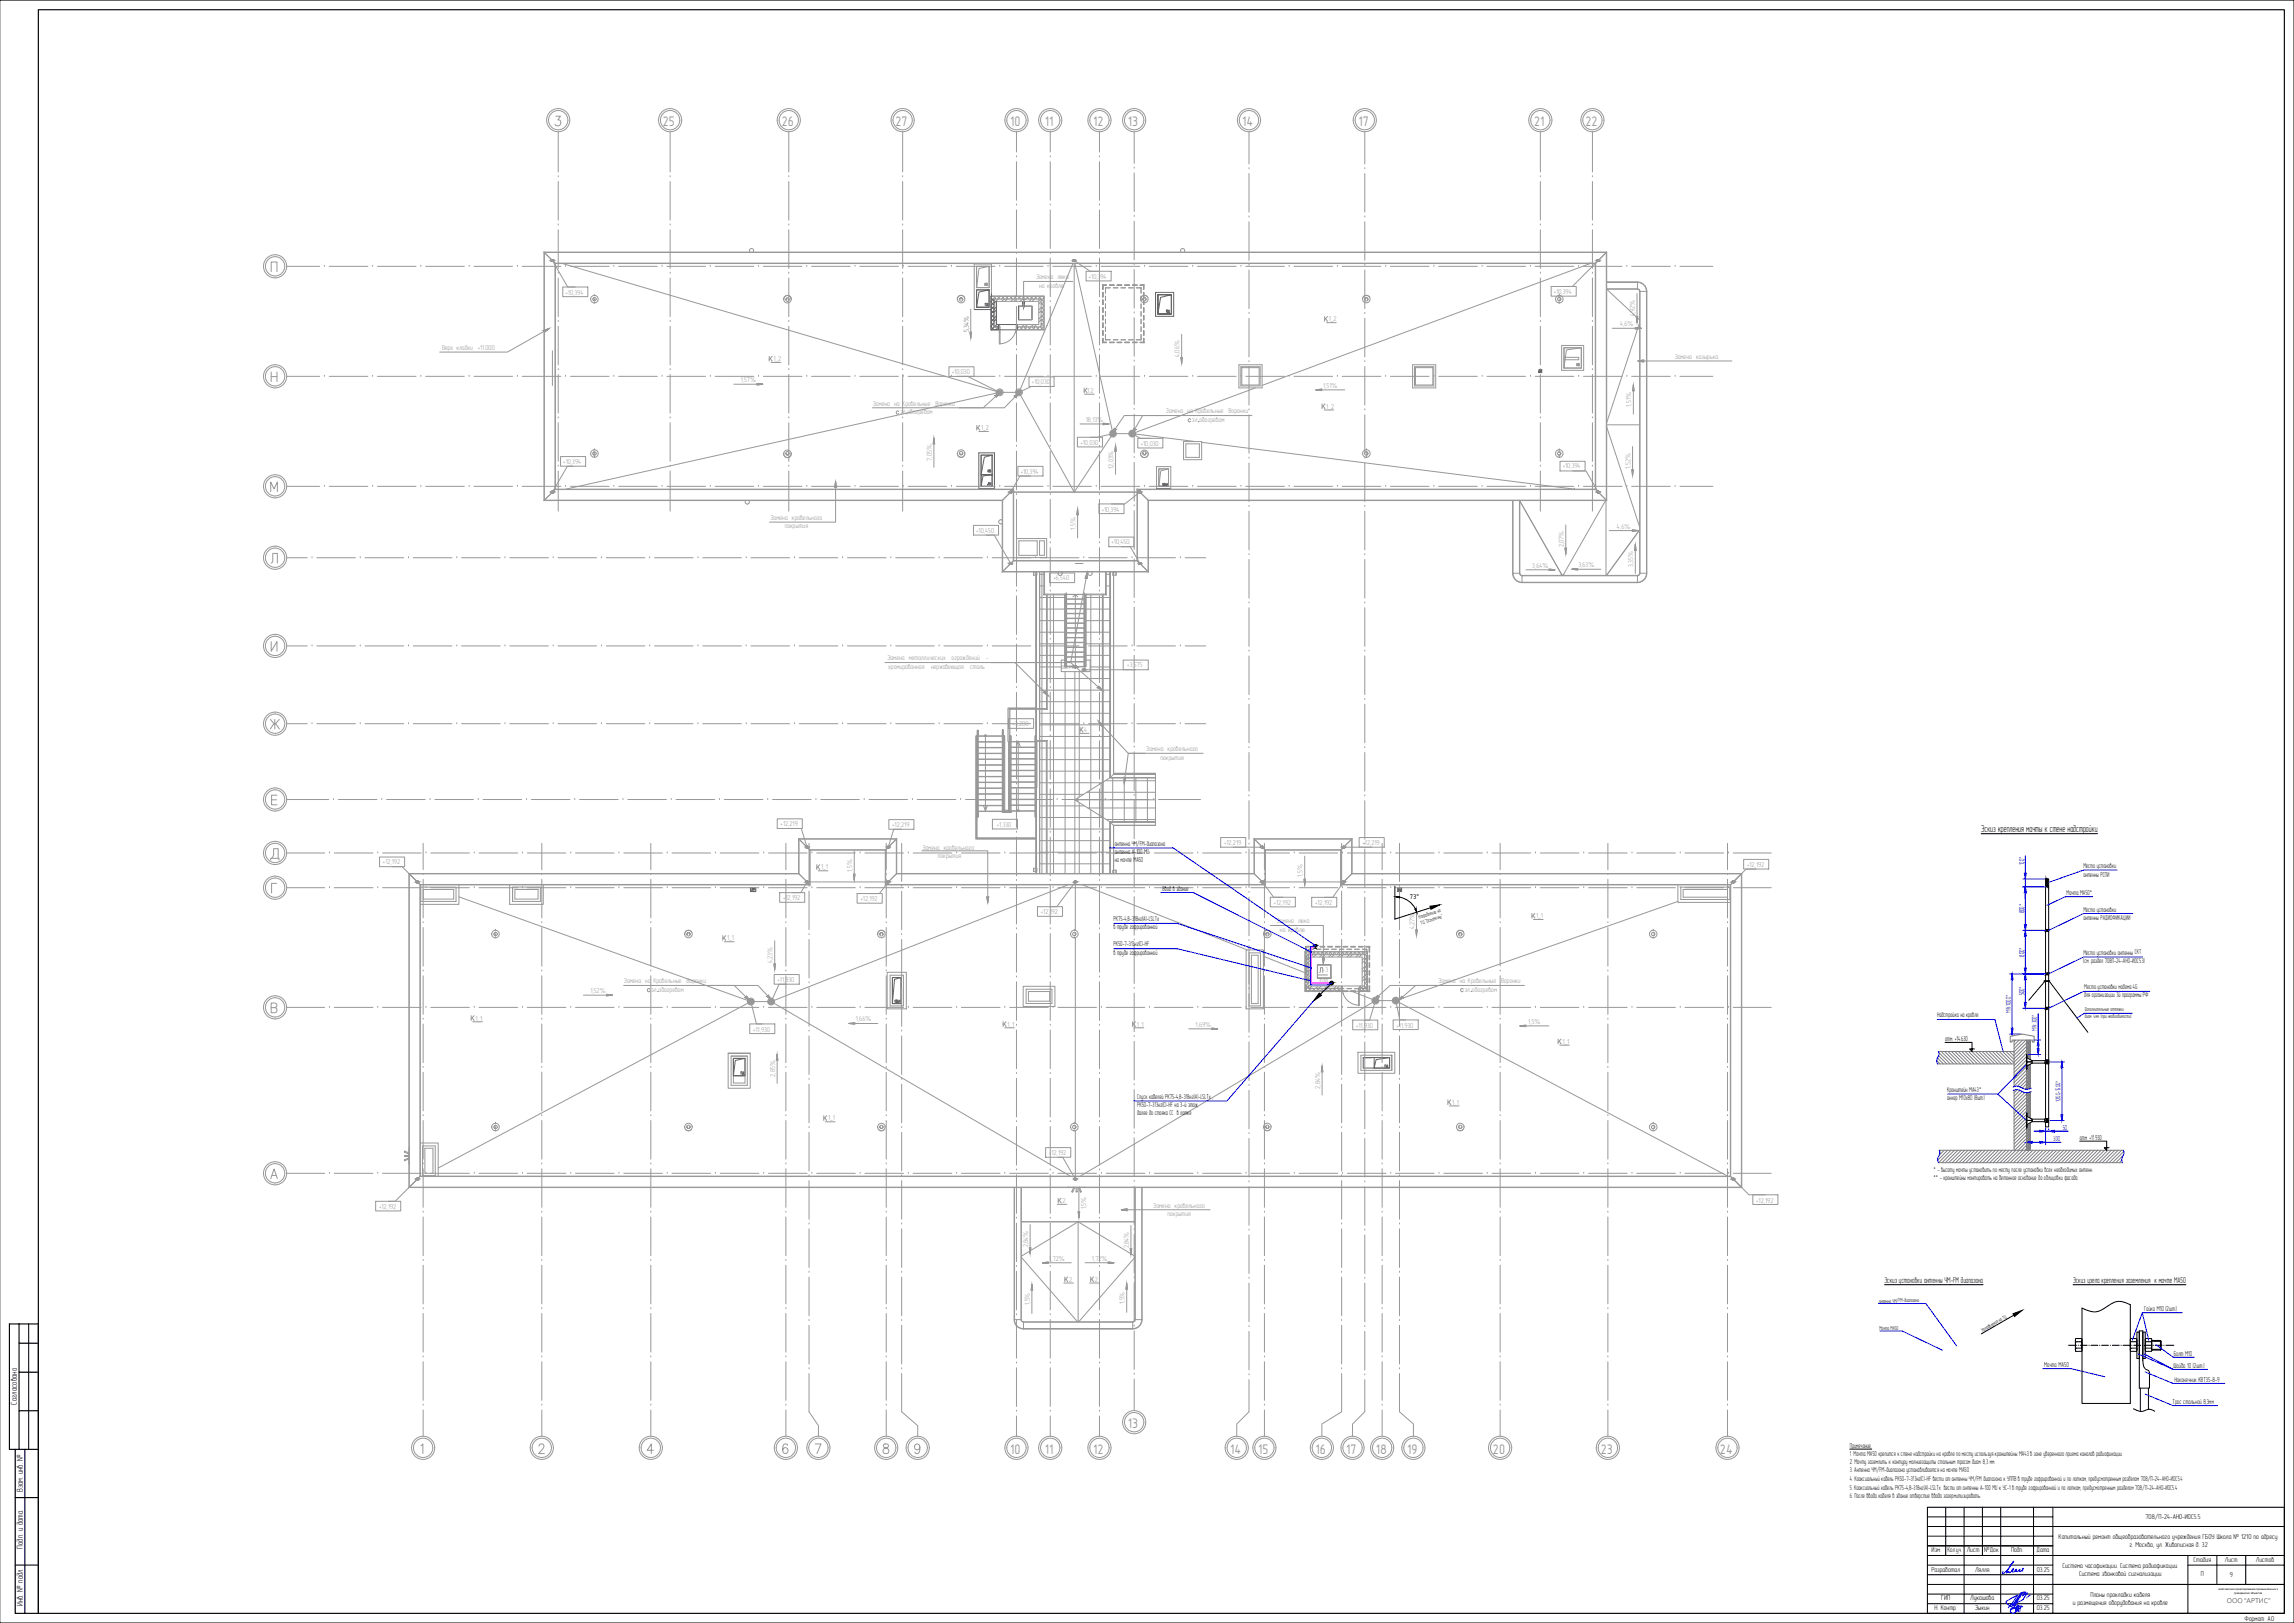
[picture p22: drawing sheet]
<svg xmlns="http://www.w3.org/2000/svg" width="1189mm" height="841mm" viewBox="0 0 1189 841" stroke-linecap="round" stroke-linejoin="round" font-family="sans-serif">
<defs><g id="words">
<g font-size="7.2" fill="#989898">
<text x="344" y="65">25</text>
<text x="405" y="65">26</text>
<text x="464" y="65">27</text>
<text x="524" y="65">10</text>
<text x="541" y="65">11</text>
<text x="567" y="65">12</text>
<text x="585" y="65">13</text>
<text x="644" y="65">14</text>
<text x="704" y="65">17</text>
<text x="795" y="65">21</text>
<text x="822" y="65">22</text>
<text x="585" y="740">13</text>
<text x="524" y="753">10</text>
<text x="541" y="753">11</text>
<text x="567" y="753">12</text>
<text x="637" y="753">14</text>
<text x="652" y="753">15</text>
<text x="682" y="753">16</text>
<text x="698" y="753">17</text>
<text x="713" y="753">18</text>
<text x="729" y="753">19</text>
<text x="774" y="753">20</text>
<text x="830" y="753">23</text>
<text x="891" y="753">24</text>
</g>
<text font-size="5.1" x="1027" y="431">Эскиз крепления мачты к стене надстройки</text>
<g font-size="4.4" fill="#989898">
<text x="334" y="515">с</text>
<text x="756" y="515">с</text>
</g>
<g font-size="4.4">
<text x="977" y="665">Эскиз установки антенны ЧМ-FM диапазона</text>
<text x="1074" y="665">Эскиз узела крепления заземления к мачте МА50</text>
<text x="9" y="728" transform="rotate(-90 9 728)">Согласовано</text>
<text x="12" y="773" transform="rotate(-90 12 773)">Взам. инв. №</text>
<text x="12" y="802" transform="rotate(-90 12 802)">Подп. и дата</text>
<text x="12" y="832" transform="rotate(-90 12 832)">Инв. № подл.</text>
</g>
<text font-size="3.8" x="1154" y="831">ООО &quot;АРТИС&quot;</text>
<g font-size="3.7" fill="#989898">
<text x="537" y="145">Замена люка</text>
<text x="539" y="149">на кровлю</text>
<text x="564" y="145">+10,394</text>
<text x="293" y="153">+10,394</text>
<text x="805" y="152">+10,394</text>
<text x="688" y="167">.1_2</text>
<text x="847" y="164" transform="rotate(-90 847 164)">4,92%</text>
<text x="840" y="169">4,6%</text>
<text x="229" y="181">Верх кладки +11.000</text>
<text x="611" y="185" transform="rotate(-90 611 185)">4,06%</text>
<text x="868" y="186">Замена козырька</text>
<text x="400" y="187">.1_2</text>
<text x="493" y="194">+10,030</text>
<text x="384" y="198">1,57%</text>
<text x="535" y="199">+10,030</text>
<text x="563" y="204">1.2</text>
<text x="686" y="201">1,51%</text>
<text x="452" y="210">Замена на Кровельные Воронки</text>
<text x="466" y="215">эл обогревом</text>
<text x="604" y="214">Замена на Кровельные Воронки</text>
<text x="687" y="212">.1_2</text>
<text x="845" y="211" transform="rotate(-90 845 211)">1,51%</text>
<text x="563" y="219">18,13%</text>
<text x="618" y="219">эл обогревом</text>
<text x="508" y="223">.1_2</text>
<text x="560" y="231">+10,030</text>
<text x="591" y="231">+10,030</text>
<text x="483" y="239" transform="rotate(-90 483 239)">7,05%</text>
<text x="292" y="240">+10,394</text>
<text x="529" y="245">+10,394</text>
<text x="577" y="243" transform="rotate(-90 577 243)">12,03%</text>
<text x="810" y="243">+10,394</text>
<text x="845" y="243" transform="rotate(-90 845 243)">1,52%</text>
<text x="399" y="269">Замена кровельного</text>
<text x="571" y="265">+10,394</text>
<text x="407" y="274">покрытия</text>
<text x="506" y="276">+10,450</text>
<text x="557" y="274" transform="rotate(-90 557 274)">1,5%</text>
<text x="838" y="274">4,6%</text>
<text x="576" y="282">+10,450</text>
<text x="810" y="284" transform="rotate(-90 810 284)">2,07%</text>
<text x="818" y="294">3,63%</text>
<text x="846" y="294" transform="rotate(-90 846 294)">3,35%</text>
<text x="794" y="294">3,64%</text>
<text x="546" y="301">+6,540</text>
<text x="460" y="342">Замена металлических</text>
<text x="460" y="347">хромированная</text>
<text x="483" y="347">нержавеющая</text>
<text x="493" y="342">ограждений</text>
<text x="503" y="347">сталь</text>
<text x="584" y="346">+3,575</text>
<text x="525" y="376">+3,200</text>
<text x="561" y="379">.4</text>
<text x="594" y="389">Замена кровельного</text>
<text x="601" y="394">покрытия</text>
<text x="405" y="428">+12,219</text>
<text x="462" y="428">+12,219</text>
<text x="517" y="428">+1,330</text>
<text x="634" y="438">+12,219</text>
<text x="706" y="438">+12,219</text>
<text x="478" y="440">Замена кровельного</text>
<text x="198" y="448">+12,192</text>
<text x="486" y="445">покрытия</text>
<text x="905" y="449">+12,192</text>
<text x="425" y="451">.1_1</text>
<text x="442" y="452" transform="rotate(-90 442 452)">1,5%</text>
<text x="675" y="454" transform="rotate(-90 675 454)">1,5%</text>
<text x="406" y="467">+12,192</text>
<text x="446" y="467">+12,192</text>
<text x="539" y="474">+12,192</text>
<text x="660" y="469">+12,192</text>
<text x="682" y="469">+12,192</text>
<text x="662" y="478">Замена люка</text>
<text x="795" y="476">.1_1</text>
<text x="663" y="483">на кровлю</text>
<text x="733" y="482" transform="rotate(-90 733 482)">4,27%</text>
<text x="376" y="487">.1_1</text>
<text x="400" y="499" transform="rotate(-90 400 499)">4,23%</text>
<text x="686" y="504">-3</text>
<text x="323" y="510">Замена на</text>
<text x="339" y="510">Кровельные Воронки</text>
<text x="403" y="509">+11,930</text>
<text x="746" y="510">Замена на Кровельные</text>
<text x="778" y="510">Воронки</text>
<text x="306" y="515">1,52%</text>
<text x="337" y="514">эл обогревом</text>
<text x="759" y="514">эл обогревом</text>
<text x="246" y="529">.1_1</text>
<text x="444" y="529">1,66%</text>
<text x="521" y="532">.1_1</text>
<text x="589" y="532">.1_1</text>
<text x="620" y="532">1,69%</text>
<text x="703" y="533">+11,930</text>
<text x="724" y="533">+11,930</text>
<text x="792" y="531">1,5%</text>
<text x="390" y="535">+11,930</text>
<text x="809" y="541">.1_1</text>
<text x="402" y="558" transform="rotate(-90 402 558)">2,85%</text>
<text x="684" y="564" transform="rotate(-90 684 564)">2,84%</text>
<text x="752" y="572">.1_1</text>
<text x="429" y="581">.1_1</text>
<text x="544" y="598">+12,192</text>
<text x="550" y="623">.2</text>
<text x="910" y="623">+12,192</text>
<text x="196" y="626">+12,192</text>
<text x="563" y="627" transform="rotate(-90 563 627)">1,5%</text>
<text x="598" y="626">Замена кровельного</text>
<text x="605" y="630">покрытия</text>
<text x="533" y="646" transform="rotate(-90 533 646)">2,84%</text>
<text x="585" y="647" transform="rotate(-90 585 647)">2,84%</text>
<text x="544" y="653">1,72%</text>
<text x="566" y="653">1,72%</text>
<text x="553" y="664">.2</text>
<text x="567" y="664">.2</text>
<text x="534" y="676" transform="rotate(-90 534 676)">1,5%</text>
<text x="583" y="676" transform="rotate(-90 583 676)">1,5%</text>
</g>
<text font-size="3.7" fill="#636466" x="502" y="172" transform="rotate(-90 502 172)">5,34%</text>
<g font-size="3.7">
<text x="578" y="438">антенна ЧМ/FM-диапазона</text>
<text x="578" y="443">антенна A-100 MU</text>
<text x="578" y="447">на мачте МА50</text>
<text x="1080" y="450">Место установки</text>
<text x="1080" y="454">антенны РСПИ</text>
<text x="603" y="462">Ввод в здание</text>
<text x="1071" y="464">Мачта МА50*</text>
<text x="1080" y="472">Место установки</text>
<text x="577" y="477">РК75-4,8-318нг(А)-LSLTx</text>
<text x="1080" y="477">антенны РАДИОФИКАЦИИ</text>
<text x="577" y="482">в трубе гофрированной</text>
<text x="577" y="490">РК50-7-313</text>
<text x="588" y="490">нг(С)-HF</text>
<text x="577" y="495">в трубе гофрированной</text>
<text x="1080" y="495">Место установки антенны СКТ</text>
<text x="1080" y="499">(см. раздел 708П-24-АНО-ИОС5.3)</text>
<text x="1080" y="513">Место установки модема 4G</text>
<text x="1080" y="517">для организации 3й программы РФ</text>
<text x="1004" y="527">Надстройка на кровле</text>
<text x="1008" y="539">отм. +14.630</text>
<text x="589" y="569">Спуск кабелей РК75-4,8-318нг(А)-LSLTx ,</text>
<text x="1009" y="566">Кронштейн МА43*</text>
<text x="589" y="574">РК50-7-313нг(С)-HF на 3-й этаж,</text>
<text x="1009" y="570">анкер М10х80 (8шт.)</text>
<text x="589" y="578">далее до стояка СС в лотке</text>
<text x="1078" y="591">отм. +11.930</text>
<text x="1002" y="607">* - высоту мачты установить по месту после установки всех необходимых антенн</text>
<text x="1002" y="611">** - кронштейны монтировать на бетонное основание до облицовки фасада</text>
<text x="1111" y="679">Гайка М10 (2шт.)</text>
<text x="1127" y="703">Болт М10</text>
<text x="1059" y="708">Мачта МА50</text>
<text x="1126" y="709">Шайба 10 (2шт.)</text>
<text x="1127" y="716">Наконечник КВТ35-8-9</text>
<text x="1126" y="728">Трос стальной 8,3мм</text>
<text x="959" y="754">1. Мачта МА50 крепится к стене надстройки на кровле по месту используя кронштейны МА43 в зоне уверенного приема каналов радиофикации.</text>
<text x="959" y="750">Примечание.</text>
<text x="959" y="758">2. Мачту заземлить к контуру молниезащиты стальным тросом диам. 8,3 мм.</text>
<text x="959" y="763">3. Антенна ЧМ/FM-диапазона устанавливается на мачте МА50.</text>
<text x="959" y="767">4. Коаксиальный кабель РК50-7-313нг(С)-HF вести от антенны ЧМ/FM диапазона к УППВ в трубе гофрированной и по лоткам, предусмотренным разделом 708/П-24-АНО-ИОС5.4</text>
<text x="959" y="772">5. Коаксиальный кабель РК75-4,8-318нг(А)-LSLTx вести от антенны A-100 MU к УС-1 в трубе гофрированной и по лоткам, предусмотренным разделом 708/П-24-АНО-ИОС5.4</text>
<text x="959" y="776">6. После ввода кабеля в здание отверстие ввода загермитизировать.</text>
<text x="1112" y="787">708/П-24-АНО-ИОС5.5</text>
<text x="1067" y="798">Капитальный ремонт общеобразовательного учреждения ГБОУ Школа № 1210 по адресу:</text>
<text x="1104" y="802">г. Москва, ул. Живописная д. 32</text>
<text x="1001" y="804">Изм.</text>
<text x="1009" y="804">Кол.уч.</text>
<text x="1019" y="804">Лист</text>
<text x="1028" y="804">№Док</text>
<text x="1042" y="804">Подп.</text>
<text x="1055" y="804">Дата</text>
<text x="1137" y="809">Стадия</text>
<text x="1153" y="809">Лист</text>
<text x="1169" y="809">Листов</text>
<text x="1001" y="814">Разработал</text>
<text x="1024" y="814">Лялля</text>
<text x="1056" y="814">03.25</text>
<text x="1069" y="813">Система часофикации. Система радиофикации.</text>
<text x="1077" y="817">Система звонковой сигнализации</text>
<text x="1141" y="817">П</text>
<text x="1156" y="817">9</text>
<text x="1083" y="827">Планы прокладки кабеля</text>
<text x="1006" y="829">ГИП</text>
<text x="1021" y="829">Лукашова</text>
<text x="1056" y="829">03.25</text>
<text x="1074" y="832">и размещения оборудования на кровле</text>
<text x="1003" y="835">Н. Контр.</text>
<text x="1024" y="834">Зыкин</text>
<text x="1056" y="834">03.25</text>
<text x="1163" y="840">Формат A0</text>
</g>
<g font-size="3.7" fill="#00f">
<text x="1049" y="448" transform="rotate(-90 1049 448)">100*</text>
<text x="1049" y="473" transform="rotate(-90 1049 473)">800*</text>
<text x="1049" y="496" transform="rotate(-90 1049 496)">800*</text>
<text x="1049" y="516" transform="rotate(-90 1049 516)">500*</text>
<text x="1042" y="525" transform="rotate(-90 1042 525)">MIN 1000*</text>
<text x="1056" y="534" transform="rotate(-90 1056 534)">МIN 300*</text>
<text x="1068" y="571" transform="rotate(-90 1068 571)">1200-1500*</text>
<text x="1069" y="586">50</text>
<text x="1064" y="591">300</text>
</g>
<text font-size="3.6" x="731" y="466">73°</text>
<text font-size="3.1" fill="#989898" x="469" y="216">.</text>
<g font-size="2.9" fill="#989898">
<text x="550" y="347">ВВЕРХ</text>
<text x="684" y="510">EI30</text>
</g>
<g font-size="2.9">
<text x="736" y="476" transform="rotate(-17 736 476)">Направление на</text>
<text x="737" y="479" transform="rotate(-17 737 479)">ТЦ Останкино</text>
<text x="739" y="478" transform="rotate(-18 739 478)">&quot;</text>
<text x="747" y="476" transform="rotate(-16 747 476)">&quot;</text>
<text x="1080" y="524">Дополнительные оттяжки</text>
<text x="1080" y="528">диам. 4мм. (при необходимости)</text>
<text x="974" y="675">антенна ЧМ/FM-диапазона</text>
<text x="974" y="689">Мачта МА50</text>
<text x="1028" y="690" transform="rotate(-31 1028 690)">Направление на ТЦ</text>
</g>
<g font-size="2.6" fill="#989898">
<text x="620" y="220">.</text>
<text x="340" y="515">.</text>
<text x="762" y="515">.</text>
</g>
<g font-size="1.4">
<text x="1150" y="824">комплексное проектирование промышленных и</text>
<text x="1158" y="826">гражданских объектов</text>
</g>
</g></defs>
<g fill="none" stroke="#989898" stroke-width=".52">
<path d="M537 298h.1M537 300h.1M537 299h.1M537 297h.1M537 296h.1M537 296v71M539 300h.1M539 299h.1M539 298h.1M539 297h.1M539 296h.1M539 296v71"/>
<path d="M540 296v71M541 298h-2M575 300h.1M575 299h.1M575 298h.1M575 297h.1M575 298h-2M575 296v107h24M577 298h.1M577 300h.1M577 299h.1M577 297h.1"/>
<path d="M577 296v105M537 304h.1M537 310h.1M537 316h.1M537 320h.1M537 319h.1M537 318h.1M537 317h.1M537 315h.1M537 314h.1M537 313h.1M537 312h.1"/>
<path d="M537 311h.1M537 309h.1M537 308h.1M537 307h.1M537 306h.1M537 305h.1M537 303h.1M537 302h.1M537 301h.1M539 320h.1M539 319h.1M539 318h.1"/>
<path d="M539 317h.1M539 316h.1M539 315h.1M539 314h.1M539 313h.1M539 312h.1M539 311h.1M539 310h.1M539 309h.1M539 308h.1M539 307h.1M539 306h.1"/>
<path d="M539 305h.1M539 304h.1M539 303h.1M539 302h.1M539 301h.1M541 304h-2M542 310h-3M542 316h-3M543 310h9M543 316h9M546 308v145M563 310h8"/>
<path d="M563 316h8M565 308v101M571 308v97M575 320h.1M575 319h.1M575 318h.1M575 317h.1M575 316h.1M575 315h.1M575 314h.1M575 313h.1M575 312h.1"/>
<path d="M575 311h.1M575 310h.1M575 309h.1M575 308h.1M575 307h.1M575 306h.1M575 305h.1M575 304h.1M575 303h.1M575 302h.1M575 301h.1M575 304h-2"/>
<path d="M575 310h-3M575 316h-3M577 304h.1M577 310h.1M577 316h.1M577 320h.1M577 319h.1M577 318h.1M577 317h.1M577 315h.1M577 314h.1M577 313h.1"/>
<path d="M577 312h.1M577 311h.1M577 309h.1M577 308h.1M577 307h.1M577 306h.1M577 305h.1M577 303h.1M577 302h.1M577 301h.1M537 322h.1M537 328h.1"/>
<path d="M537 334h.1M537 340h.1M537 339h.1M537 338h.1M537 337h.1M537 336h.1M537 335h.1M537 333h.1M537 332h.1M537 331h.1M537 330h.1M537 329h.1"/>
<path d="M537 327h.1M537 326h.1M537 325h.1M537 324h.1M537 323h.1M537 321h.1M539 340h.1M539 339h.1M539 338h.1M539 337h.1M539 336h.1M539 335h.1"/>
<path d="M539 334h.1M539 333h.1M539 332h.1M539 331h.1M539 330h.1M539 329h.1M539 328h.1M539 327h.1M539 326h.1M539 325h.1M539 324h.1M539 323h.1"/>
<path d="M539 322h.1M539 321h.1M542 322h-3M542 328h-3M542 334h-3M542 340h-3M543 322h9M543 328h9M543 334h9M543 340h9M563 322h8M563 328h8"/>
<path d="M563 334h8M563 340h8M575 340h.1M575 339h.1M575 338h.1M575 337h.1M575 336h.1M575 335h.1M575 334h.1M575 333h.1M575 332h.1M575 331h.1"/>
<path d="M575 330h.1M575 329h.1M575 328h.1M575 327h.1M575 326h.1M575 325h.1M575 324h.1M575 323h.1M575 322h.1M575 321h.1M575 322h-3M575 328h-3"/>
<path d="M575 334h-3M575 340h-3M577 322h.1M577 328h.1M577 334h.1M577 340h.1M577 339h.1M577 338h.1M577 337h.1M577 336h.1M577 335h.1M577 333h.1"/>
<path d="M577 332h.1M577 331h.1M577 330h.1M577 329h.1M577 327h.1M577 326h.1M577 325h.1M577 324h.1M577 323h.1M577 321h.1M537 346h.1M537 352h.1"/>
<path d="M537 358h.1M537 360h.1M537 359h.1M537 357h.1M537 356h.1M537 355h.1M537 354h.1M537 353h.1M537 351h.1M537 350h.1M537 349h.1M537 348h.1"/>
<path d="M537 347h.1M537 345h.1M537 344h.1M537 343h.1M537 342h.1M537 341h.1M539 360h.1M539 359h.1M539 358h.1M539 357h.1M539 356h.1M539 355h.1"/>
<path d="M539 354h.1M539 353h.1M539 352h.1M539 351h.1M539 350h.1M539 349h.1M539 348h.1M539 347h.1M539 346h.1M539 345h.1M539 344h.1M539 343h.1"/>
<path d="M539 342h.1M539 341h.1M542 346h-3M542 352h-3M542 358h-3M543 346h7M543 352h28M543 358h28M552 348v105M559 348v65M565 346h6M575 360h.1"/>
<path d="M575 359h.1M575 358h.1M575 357h.1M575 356h.1M575 355h.1M575 354h.1M575 353h.1M575 352h.1M575 351h.1M575 350h.1M575 349h.1M575 348h.1"/>
<path d="M575 347h.1M575 346h.1M575 345h.1M575 344h.1M575 343h.1M575 342h.1M575 341h.1M575 346h-3M575 352h-3M575 358h-3M577 346h.1M577 352h.1"/>
<path d="M577 358h.1M577 360h.1M577 359h.1M577 357h.1M577 356h.1M577 355h.1M577 354h.1M577 353h.1M577 351h.1M577 350h.1M577 349h.1M577 348h.1"/>
<path d="M577 347h.1M577 345h.1M577 344h.1M577 343h.1M577 342h.1M577 341h.1M537 364h.1M537 370h.1M537 376h.1M537 380h.1M537 379h.1M537 378h.1"/>
<path d="M537 377h.1M537 375h.1M537 374h.1M537 373h.1M537 372h.1M537 371h.1M537 369h.1M537 368h.1M537 367h.1M537 366h.1M537 365h.1M537 363h.1"/>
<path d="M537 362h.1M537 361h.1M537 368v85M539 380h.1M539 379h.1M539 378h.1M539 377h.1M539 376h.1M539 375h.1M539 374h.1M539 373h.1M539 372h.1"/>
<path d="M539 371h.1M539 370h.1M539 369h.1M539 368h.1M539 367h.1M539 366h.1M539 365h.1M539 364h.1M539 363h.1M539 362h.1M539 361h.1M539 368v16"/>
<path d="M540 368v16M542 364h-3M543 364h28M571 370h-32M571 376h-32M575 380h.1M575 379h.1M575 378h.1M575 377h.1M575 376h.1M575 375h.1M575 374h.1"/>
<path d="M575 373h.1M575 372h.1M575 371h.1M575 370h.1M575 369h.1M575 368h.1M575 367h.1M575 366h.1M575 365h.1M575 364h.1M575 363h.1M575 362h.1"/>
<path d="M575 361h.1M575 364h-3M575 370h-3M575 376h-3M577 364h.1M577 370h.1M577 376h.1M577 380h.1M577 379h.1M577 378h.1M577 377h.1M577 375h.1"/>
<path d="M577 374h.1M577 373h.1M577 372h.1M577 371h.1M577 369h.1M577 368h.1M577 367h.1M577 366h.1M577 365h.1M577 363h.1M577 362h.1M577 361h.1"/>
<path d="M537 382h.1M537 388h.1M537 394h.1M537 400h.1M537 399h.1M537 398h.1M537 397h.1M537 396h.1M537 395h.1M537 393h.1M537 392h.1M537 391h.1"/>
<path d="M537 390h.1M537 389h.1M537 387h.1M537 386h.1M537 385h.1M537 384h.1M537 383h.1M537 381h.1M539 400h.1M539 399h.1M539 398h.1M539 397h.1"/>
<path d="M539 396h.1M539 395h.1M539 394h.1M539 393h.1M539 392h.1M539 391h.1M539 390h.1M539 389h.1M539 388h.1M539 387h.1M539 386h.1M539 385h.1"/>
<path d="M539 384h.1M539 383h.1M539 382h.1M539 381h.1M539 384v69M540 384v69M542 388h-3M542 394h-3M542 400h-3M543 388h28M543 394h28M543 400h28"/>
<path d="M571 382h-32M575 400h.1M575 399h.1M575 398h.1M575 397h.1M575 396h.1M575 395h.1M575 394h.1M575 393h.1M575 392h.1M575 391h.1M575 390h.1"/>
<path d="M575 389h.1M575 388h.1M575 387h.1M575 386h.1M575 385h.1M575 384h.1M575 383h.1M575 382h.1M575 381h.1M575 382h-3M575 388h-3M575 394h-3"/>
<path d="M575 400h-3M577 382h.1M577 388h.1M577 394h.1M577 400h.1M577 399h.1M577 398h.1M577 397h.1M577 396h.1M577 395h.1M577 393h.1M577 392h.1"/>
<path d="M577 391h.1M577 390h.1M577 389h.1M577 387h.1M577 386h.1M577 385h.1M577 384h.1M577 383h.1M577 381h.1M537 406h.1M537 412h.1M537 418h.1"/>
<path d="M537 419h.1M537 411h.1M537 405h.1M537 420h.1M537 417h.1M537 416h.1M537 415h.1M537 414h.1M537 413h.1M537 410h.1M537 409h.1M537 408h.1"/>
<path d="M537 407h.1M537 404h.1M537 403h.1M537 402h.1M537 401h.1M539 419h.1M539 411h.1M539 405h.1M539 420h.1M539 418h.1M539 417h.1M539 416h.1"/>
<path d="M539 415h.1M539 414h.1M539 413h.1M539 412h.1M539 410h.1M539 409h.1M539 408h.1M539 407h.1M539 406h.1M539 404h.1M539 403h.1M539 402h.1"/>
<path d="M539 401h.1M542 406h-3M542 412h-3M542 418h-3M543 406h28M543 412h19M543 418h19M559 413v2M559 416v37M563 411h8M564 419h7M565 410v9"/>
<path d="M565 420v33M571 406v17M572 419h27M572 411h27M573 405h26M575 403h.1M575 402h.1M575 401h.1M576 403h.1M577 403v23M577 403h.1M577 401h.1"/>
<path d="M577 401h22M578 401h.1M578 403h.1M579 401h.1M579 403h.1M580 401h.1M580 403h.1M581 401h.1M581 403h.1M582 401h.1M582 403h.1M583 401h.1"/>
<path d="M583 403v23M583 403h.1M584 401h.1M584 403h.1M585 401h.1M585 403h.1M586 401h.1M586 403h.1M587 401h.1M587 403h.1M588 401h.1M588 403h.1"/>
<path d="M589 401h.1M589 403v23M589 403h.1M590 401h.1M590 403h.1M591 401h.1M591 403h.1M592 401h.1M592 403h.1M593 401h.1M593 403h.1M594 401h.1"/>
<path d="M594 403h.1M595 401h.1M595 403v23M595 403h.1M596 401h.1M596 403h.1M597 401h.1M597 403h.1M598 401h.1M598 403h.1M599 401h.1M599 403h.1"/>
<path d="M537 424h.1M537 430h.1M537 436h.1M537 425h.1M537 440h.1M537 439h.1M537 438h.1M537 437h.1M537 435h.1M537 434h.1M537 433h.1M537 432h.1"/>
<path d="M537 431h.1M537 429h.1M537 428h.1M537 427h.1M537 426h.1M537 423h.1M537 422h.1M537 421h.1M539 425h.1M539 440h.1M539 439h.1M539 438h.1"/>
<path d="M539 437h.1M539 436h.1M539 435h.1M539 434h.1M539 433h.1M539 432h.1M539 431h.1M539 430h.1M539 429h.1M539 428h.1M539 427h.1M539 426h.1"/>
<path d="M539 424h.1M539 423h.1M539 422h.1M539 421h.1M542 424h-3M542 430h-3M542 436h-3M543 424h28M543 430h28M543 436h28M571 423v30M572 430h3"/>
<path d="M572 436h3M573 425h26M575 440h.1M575 439h.1M575 438h.1M575 437h.1M575 436h.1M575 435h.1M575 434h.1M575 433h.1M575 432h.1M575 431h.1"/>
<path d="M575 430h.1M575 429h.1M575 428h.1M575 427h.1M575 426h.1M576 426h.1M577 426h.1M577 430h.1M577 436h.1M577 440h.1M577 439h.1M577 438h.1"/>
<path d="M577 437h.1M577 435h.1M577 434h.1M577 433h.1M577 432h.1M577 431h.1M577 429h.1M577 428h.1M577 428v25M578 428h.1M578 426h.1M579 428h.1"/>
<path d="M579 426h.1M580 428h.1M580 426h.1M581 428h.1M581 426h.1M582 428h.1M582 426h.1M583 428h.1M583 426h.1M584 428h.1M584 426h.1M585 428h.1"/>
<path d="M585 426h.1M586 428h.1M586 426h.1M587 428h.1M587 426h.1M588 428h.1M588 426h.1M589 428h.1M589 426h.1M590 428h.1M590 426h.1M591 428h.1"/>
<path d="M591 426h.1M592 428h.1M592 426h.1M593 428h.1M593 426h.1M594 428h.1M594 426h.1M595 428h.1M595 426h.1M596 428h.1M596 426h.1M597 428h.1"/>
<path d="M597 426h.1M598 428h.1M598 426h.1M599 428h.1M599 426h.1M599 428h-22M599 426h-24v27M537 442h.1M537 448h.1M537 452h.1M537 451h.1M537 450h.1"/>
<path d="M537 449h.1M537 447h.1M537 446h.1M537 445h.1M537 444h.1M537 443h.1M537 441h.1M539 452h.1M539 451h.1M539 450h.1M539 449h.1M539 448h.1"/>
<path d="M539 447h.1M539 446h.1M539 445h.1M539 444h.1M539 443h.1M539 442h.1M539 441h.1M542 442h-3M542 448h-3M543 442h28M543 448h28M572 442h3"/>
<path d="M572 448h3M575 452h.1M575 451h.1M575 450h.1M575 449h.1M575 448h.1M575 447h.1M575 446h.1M575 445h.1M575 444h.1M575 443h.1M575 442h.1"/>
<path d="M575 441h.1M577 442h.1M577 448h.1M577 452h.1M577 451h.1M577 450h.1M577 449h.1M577 447h.1M577 446h.1M577 445h.1M577 444h.1M577 443h.1"/>
<path d="M577 441h.1"/>
</g>
<g fill="none" stroke="#989898" stroke-width=".52">
<path d="M292 137l224 66M556 137l-13 32M557 137v118l-28-50M557 137l19 86M824 137h.1M824 137l-170 63M833 150h.1M833 150l17 16M543 169l-14 33M543 169h.1M850 167l-17 52M644 191h9v9h-9z"/>
<path d="M734 191h9v9h-9zM516 204l-223 49M520 203h6M651 201l-63 23M576 226l-19 29h-32h64M579 225h6M589 225l30 4M623 229l193 24M833 221h.1M833 220h17M833 221l17 52M788 260l22 38"/>
<path d="M816 253h.1M832 259l-22 39M832 259v39M850 275l-17 23M539 296v71M575 296v107l-3 2M557 348v105M539 368v16M539 384v69M571 414h-14l14 9M571 405l-14 9M572 414h27"/>
<path d="M575 403h24v23h-24M572 424l3 2M575 426v27M420 457h39M553 459l-152 59M557 459v23M561 459l85 33M656 457h39M238 465l149 53M267 461h12M870 467l-145 51M557 486v96"/>
<path d="M655 496l21 8M388 520l-161 85M391 519h7M401 520l154 89M701 514l3 1M704 515l7 3M711 519l-151 90M715 519h7M725 519l170 90M557 586v23M559 633l-30 18M588 633h-59"/>
<path d="M529 652l29 33M588 651l-29-18v52M588 652l-29 33M559 685h.1"/>
</g>
<path d="M552 308h.1M553 308h9M562 308h.1M563 308h.1M552 342h-2v6h15v-6h-2M537 367h-15v17h1M523 384h.1M524 384h12M537 384h.1" fill="none" stroke="#989898" stroke-width=".52"/>
<g fill="none" stroke="#989898" stroke-width=".52">
<path d="M282 131l6 6M282 131l6 5v117M282 131h551M282 131v128M282 131h550v128h-237v37h-75v-37h-238zM288 137h539M288 137v116M827 137v117l6 5M827 137v116M833 131l-6 5-539 1M833 131l-6 6M833 131v128"/>
<path d="M833 150h16l1 1v146h3a5 5 0 0 1-4 5h-60h60M833 146h16h-16M833 150h16v-4a5 5 0 0 1 4 5v146v-146M849 146a5 5 0 0 1 4 5M849 150l1 1M850 151v146l-1 1h-60v4a5 5 0 0 1-5-5v-38M850 151h3M282 259h237M288 253l-6 6M288 253h237M519 259l6-5v36M519 259v37"/>
<path d="M525 253l-6 6M525 253l-237 1-6 5M525 253v37M589 253l6 6M589 253v38l6 5M589 253h238M589 253v37M595 259h238M595 259v37M784 259v38M787 259v38l1 1h61M788 259v38"/>
<path d="M827 253l6 6M827 253l-238 1 6 5M519 296h76M525 290l-6 6M525 290h64M541 296v12M541 296v12h11h-11M573 296v12M573 296v12h-10h10M589 290l6 6M589 290l-64 1-6 5M784 297h4"/>
<path d="M784 297a5 5 0 0 0 5 5M788 297l1 1M849 298v4M850 297l-1 1M853 297a5 5 0 0 1-4 5M541 308h.1M542 308v59M543 308v60M552 308v38zM562 308h1v38h-1zM571 308v145M572 308v145"/>
<path d="M573 308h.1M523 367v1M523 367v17M523 367h19M523 368v16M523 368h20M542 367l1 1M506 382v39zM520 389v-8v32M523 384v36h-3v-39v40h3v-37M523 384h.1M537 384h6h-1h1v69"/>
<path d="M537 384h5v69M537 407v-23v24M571 414h1M571 405h1M414 435l6 5v19M414 435l6 6M414 435v18M414 435h51M465 435l-6 5-39 1M465 435l-6 6M465 435v18M506 420v1"/>
<path d="M537 434h-31v-13v14h31M571 424h1M650 435l6 5v19M650 435l6 6M650 435h51M650 435v18M701 435l-6 5-39 1M701 435l-6 6M701 435v18M212 453l6 5v151M212 453l6 6M212 453h202"/>
<path d="M212 453v162M212 453h202v-18h51v18h185v-18h51v18h201v162h-690zM218 459h202M218 459v150M414 453l6 5-202 1M414 453l6 6M420 441v18M420 441h39M459 441v17l6-5M459 459h197M459 441v18M465 453l-6 6"/>
<path d="M465 453h185M650 453l6 5-197 1M650 453l6 6M656 441h39M656 441v18M695 441v17l6-5M695 459h202M695 441v18M701 453l-6 6M701 453h202M897 459v151l6 5M897 459v150"/>
<path d="M903 453l-6 6M903 453l-6 5-202 1M903 453v162M212 615h691M218 609l-6 6M218 609h679M526 615v69v-69M529 615v69h-3a5 5 0 0 0 4 4h57l-57 1M529 615v69M588 615v69M588 615v70h-1h-57M592 615v69a5 5 0 0 1-5 5"/>
<path d="M592 615v69h-4M897 609l6 6M897 609l-679 1-6 5M526 684a5 5 0 0 0 4 5M529 684l1 1h57v3a5 5 0 0 0 5-4M529 684l1 1M530 685v4M588 684l-1 1"/>
</g>
<path d="M516 156v12M601 252h5M380 548v9h6" fill="none" stroke="#636466" stroke-width=".52"/>
<g fill="none" stroke="#989898" stroke-width=".52">
<path d="M506 138h7v11h-7zM514 152v-15h-9v23M809 179h12v13h-12zM642 189h12v12h-12zM643 190h10v10h-10zM732 189h12v12h-12zM733 190h10v10h-10zM811 180h9v11h-9zM613 229h10v9h-10zM615 230h7v7h-7zM599 253v-11h8v11M601 252v-9h5v9"/>
<path d="M527 279h15v10h-15zM528 280h10v8h-10zM539 280h2v8h-2zM218 460h18v7h-18zM238 459v10h-20M264 459v10h18v-10M266 460h14v7h-14zM266 460v7M870 459v9h27M871 460h25v6h-25zM219 461h16v5h-16zM267 461h12v5h-12z"/>
<path d="M872 461h23v4h-23zM646 492h9v31h-9zM647 494h6v27h-6zM649 495h3v25h-3zM460 504h10v19h-10zM461 505h7v16h-7zM530 511h17v11h-17zM532 513h13v7h-13zM533 514h11v5h-11zM695 511h10M695 514h9M704 514h1"/>
<path d="M377 546v18h12v-18M379 547v15h8v-15M380 548v13h6v-13M704 545h19v11h-19zM721 547h-16v8h16M218 592h9v17M219 594h7v15h-7zM220 595h4v13h-4z"/>
</g>
<g fill="none" stroke="#636466" stroke-width=".52">
<path d="M506 150h7v9h-7zM514 152v1M599 152h9v12h-9zM600 153h7v10h-7zM505 160h9M517 168h10M517 171h1M518 171h9M507 235h8v18h-8zM508 236h6v16h-6zM599 253h8M601 252h5"/>
<path d="M462 507h5v13h-5zM377 546h12M379 547h8M380 548h6M706 548h14v5h-14zM721 547v8"/>
</g>
<path d="M537 296v71M539 296v71M575 296v107M577 296v105M577 296v105h22v2h-24l2-2h22M537 368v85M539 368v16M539 384v69M575 426h24v2h-22v25M577 428h22M575 453v-27l2 2v25" fill="none" stroke="#989898" stroke-width=".52"/>
<g fill="none" stroke="#989898" stroke-width=".52">
<path d="M571 148h.1M571 148v2M571 151v3M571 155v3M571 159v3M571 148h2M571 148h1M571 148l1 2v-2M572 151v3M572 155v3M572 159v3M572 148h1"/>
<path d="M573 153v3M573 157v3M575 148h2M575 149h-2v3M577 149h2M579 148h2M581 149h2M583 148h2M585 149h2M587 148h2M589 149h2M591 148h2"/>
<path d="M591 149v3zM591 153v3M591 157v3M593 151v3M593 155v3M593 159v3M593 148v2M593 148h.1M593 148h-2M593 148v2v-2M571 178h.1M571 178h2"/>
<path d="M571 163v3M571 167v3M571 171v3M571 175v3M572 163v3M572 167v3M572 171v3M572 177h1l-2 1M572 177l-1 1M572 175v2M573 173v3h2M573 161v3"/>
<path d="M573 165v3M573 169v3M575 177h2M575 178h2M577 176h2M579 178h2M579 177h2M581 176h2M583 178h2M583 177h2M585 176h2M587 178h2"/>
<path d="M587 177h2M591 178h2M591 161v3M591 165v3M591 169v3M591 173v3h-2M593 163v3M593 167v3M593 175v2M593 177v1M593 175v3M593 177v-2v3"/>
<path d="M593 175v2h-2M593 171v3M593 178h.1M536 296h1v2h-1zM536 296v2M537 296v2M577 296v2M578 296v2M578 296v2h-1M578 296h-1v2M809 298h2zM536 450h1v2h-1z"/>
<path d="M536 450v2M537 450v2M577 451v2M578 451v2M578 451v2h-1M578 451h-1v2M677 490h.1M677 490v3v-2M677 495v2M677 499v2M677 490h2M677 490v3"/>
<path d="M677 490v1M677 491v2M678 495v2M678 499v2M679 491h-2v2M680 490h3M680 491h3M681 492h-3v1M682 492h3M684 490h3M684 491h3M686 492h3"/>
<path d="M688 490h3M688 491h3M690 492h3M692 490h2M692 491h2M694 492h2M696 490h2M696 491h2M698 492h2M700 490h2M700 491h2M702 492h2"/>
<path d="M704 490h2M704 491h2M706 492h2v1M708 491h2M708 490h2M708 495v2M708 499v2M710 495v2M710 499v2M710 491v2M710 490v1M710 490l-2 1"/>
<path d="M710 490h.1M710 490v3M677 514h2M677 503v2M677 507v2M677 514h.1M677 511v3M678 511v1h3M678 503v2M678 507v2M679 514h-2M680 514h3"/>
<path d="M682 512h3M684 514h3M686 512h3M688 514h3M690 512h3M692 514h2M694 512h2M696 514h2M698 512h2M700 514h2M702 512h2M704 514h2"/>
<path d="M708 514h2M708 503v2M708 507v2M708 511v1h-2M710 514h.1M710 503v2M710 507v2M710 514v-3v3M710 511v3"/>
</g>
<path d="M518 169v9zM518 172h.1M526 172a9 9 0 0 1-8 6M526 172h.1M527 169l-1 3M696 512v3M696 515h.1M696 515a9 9 0 0 0 8 6M704 515v-3v3M704 515v6v-6" fill="none" stroke="#989898" stroke-width=".52"/>
<path d="M518 169h.1M527 169h.1M695 511l1 1zM704 511l1 1z" fill="none" stroke="#989898" stroke-width=".52"/>
<path d="M517 169h1zM527 169h.1M695 511v1zM705 511v1z" fill="none" stroke="#989898" stroke-width=".52"/>
<g fill="none" stroke="#989898" stroke-width=".52">
<path d="M210 597h.1M210 597l2 1M210 599h2M210 597h2M212 598h.1M212 600l-2 1M212 595v8M210 601h.1M554 615h8M555 617l1 1zM556 615l-1 2M557 615l-1 3"/>
<path d="M558 615v3M559 615l1 3M559 615l1 2"/>
<circle cx="560" cy="618" r=".2"/>
</g>
<g fill="none" stroke="#989898" stroke-width=".52">
<path d="M552 308v38M552 310h.1M552 313h.1M552 315h.1M552 318h.1M552 311h.1M552 316h.1M553 308h9M553 310h9M553 313h9M553 315h9M553 318h9"/>
<path d="M553 311h9M553 316h9M562 308h.1M562 310h.1M562 313h.1M562 315h.1M562 318h.1M562 311h.1M562 316h.1M562 308v38M563 308v38M552 320h.1"/>
<path d="M552 323h.1M552 325h.1M552 328h.1M552 330h.1M552 333h.1M552 335h.1M552 338h.1M552 321h.1M552 326h.1M552 331h.1M552 336h.1M553 320h9"/>
<path d="M553 323h9M553 325h9M553 328h9M553 330h9M553 333h9M553 335h9M553 338h9M553 321h9M553 326h9M553 331h9M553 336h9M562 320h.1"/>
<path d="M562 323h.1M562 325h.1M562 328h.1M562 330h.1M562 333h.1M562 335h.1M562 338h.1M562 321h.1M562 326h.1M562 331h.1M562 336h.1M552 346h.1"/>
<path d="M552 340h.1M552 343h.1M552 345h.1M552 341h.1M553 346h9M553 340h9M553 343h9M553 345h9M553 341h9M562 340h.1M562 343h.1M562 345h.1"/>
<path d="M562 341h.1M506 381v54h31M506 381v1M506 381h.1M506 384h.1M506 400h.1M506 397h.1M506 394h.1M506 391h.1M506 388h.1M506 385h.1M506 382h.1"/>
<path d="M506 387h.1M506 390h.1M506 393h.1M506 396h.1M506 399h.1M507 381h12M507 384h12M507 400h12M507 397h12M507 394h12M507 391h12M507 388h12"/>
<path d="M507 385h12M507 382h12M507 387h12M507 390h12M507 393h12M507 396h12M507 399h12M520 381h1v39h2v-36M520 384h.1M520 400h.1M520 397h.1M520 394h.1"/>
<path d="M520 391h.1M520 388h.1M520 385h.1M520 382h.1M520 387h.1M520 390h.1M520 393h.1M520 396h.1M520 399h.1M520 381v20M523 384h.1M523 387h.1"/>
<path d="M523 390h.1M523 393h.1M523 396h.1M523 399h.1M524 384h12M524 387h12M524 390h12M524 393h12M524 396h12M524 399h12M537 384h.1M537 387h.1"/>
<path d="M537 390h.1M537 393h.1M537 396h.1M537 399h.1M506 418h.1M506 415h.1M506 412h.1M506 409h.1M506 406h.1M506 403h.1M506 402h.1M506 405h.1"/>
<path d="M506 408h.1M506 411h.1M506 414h.1M506 417h.1M507 418h12M507 415h12M507 412h12M507 409h12M507 406h12M507 403h12M507 402h12M507 405h12"/>
<path d="M507 408h12M507 411h12M507 414h12M507 417h12M520 418h.1M520 415h.1M520 412h.1M520 409h.1M520 406h.1M520 403h.1M520 402h.1M520 405h.1"/>
<path d="M520 408h.1M520 411h.1M520 414h.1M520 417h.1M523 402h.1M523 405h.1M523 408h.1M523 411h.1M523 414h.1M523 417h.1M524 402h12M524 405h12"/>
<path d="M524 408h12M524 411h12M524 414h12M524 417h12M537 402h.1M537 405h.1M537 408h.1M537 411h.1M537 414h.1M537 417h.1M506 420v1M506 420h.1"/>
<path d="M506 421h.1M507 420h12M507 421h12M520 420h.1M520 421h.1M523 420h.1M524 420h12M537 420h.1"/>
</g>
<g fill="none" stroke="#989898" stroke-width=".52">
<path d="M552 308h1M552 308v38h1v-38M552 308v38M552 308h.1M553 308h.1M553 308v38M562 308h.1M562 308v38v-38M562 308v38M552 345h1M553 346h.1M562 345h.1"/>
<path d="M562 346h.1M506 379v2v-3l1 3v-2M519 378v2v-2l1 2v-2M506 381v40M506 381h1M507 381h.1M507 381v40M519 380v40M519 380v41h5M519 380h1M520 380h.1M520 380v40"/>
<path d="M520 380v41h3M523 383v38l-3-1M523 384v37M523 383v1M523 381v2v-2l1 2v-2M523 384h.1M523 383h1M524 383h.1M524 383v38M536 384v37M536 383v1M536 381v2v-2l1 2v-2"/>
<path d="M536 383v38M536 384h.1M536 383h1M537 383h.1M537 383v38M506 423v-2v2l1-2v2M506 421h1M507 421h.1M519 420v1h5M519 420h.1M520 421h.1M520 420h.1"/>
<path d="M523 421v-1zM523 421h.1M523 421h1M524 421h.1M536 423v-2v2l1-2v2M536 421h1M537 421h.1"/>
</g>
<g fill="none" stroke="#989898" stroke-width=".52">
<path d="M514 153h27v18M514 154v1M514 153v1M515 153l1 2M516 155l-1 1M516 153l-1 2M516 156h22v12h-11M517 153l1 2M517 155l-1 1M518 153l-1 2M519 153l2 2M520 155l-1 1"/>
<path d="M521 153l-2 2M521 153l2 2M522 155l-1 1M523 153l-2 2M523 153l2 2M525 153l-2 2M525 155l-1 1M525 153l2 2-2 1M527 153l-2 2M527 153l2 2M529 153l-1 2M530 153l1 2"/>
<path d="M531 153l-2 3M531 155l-1 1M532 153l1 2M533 153l-1 2M534 153l1 2M535 155l-2 1M535 153l-1 2M536 153l1 2M536 155l-1 1M537 153l-1 2M538 153l2 2M538 155h2"/>
<path d="M539 155l-1 1M540 156l-2 1M540 159l-2 2M540 159l1 2-1 1M540 157l1 2M540 155l1 1M540 153l-2 2M540 153l1 1M541 156l-1 2M541 158l-1 2M541 154l-1 2M514 171h.1"/>
<path d="M515 171h.1M515 169h.1M516 169l1 2M516 171h.1M517 168h-1M517 169l-1 2M517 169h.1M527 171h14M527 170h.1M527 170l1 1M528 168l-1 1M528 169l-1 1"/>
<path d="M529 169l1 2M530 169l-1 2M531 169l1 2M531 168l-1 1M532 169l-1 2M532 168l-1 1M533 169l1 2M535 169l1 2M535 168l-2 3M536 169l-1 2M537 169l2 2M537 168l-1 1"/>
<path d="M538 167l2-1 1 1-1 1M539 169l-2 2M539 169l2 2M540 169h-1M540 161l-2 1M540 168v1M540 168l1 1M540 163l1 2M540 161l1 2M541 171h.1M541 163l-3 2M541 169l-2 2"/>
<path d="M541 165l-1 1M676 493v21h19v-2M676 493h33v21h-4v-2M676 495l2 2-2 1M676 497l2 2-2 1M676 500l2 1M676 493l2 2M676 499h.1M677 493l-1 1M678 495h29v17h-1M678 495v1M678 493l2 2 1-2"/>
<path d="M679 496h27v15h-1M679 496l-1 1M679 498l-1 1M679 496v15h16M679 493l-3 3M680 495l-1 1M681 493l1 2M681 493h.1M682 495l-1 1M683 493l1 2 2-2M684 493l-2 2M685 493l1 2"/>
<path d="M685 495l-1 1M687 495l-2 1M687 493l1 2 2-2M688 493l-2 2M689 493l2 2 1-2M690 495l-1 1M691 493l2 2 1-2M691 495l-1 1M693 493l2 2 1-2M694 493h.1M695 495l-2 1M695 493l2 2"/>
<path d="M696 495l-1 1M698 493l1 2 2-2M698 493l-1 2M699 495l-1 1M700 493l1 2 2-2M701 495l-1 1M702 493l1 2 2-2M702 493h.1M704 493l1 2 2-2M704 495l-1 1M706 495l-2 1M706 493l3 3"/>
<path d="M707 496l-1 1M707 498l-1 1M707 499l2 1-2 1M707 496l2 2M708 493l1 1M708 493h.1M709 494l-2 1M709 498l-2 1M709 496l-2 1M676 507h.1M676 502l2 1-2 2M676 506l2 1-2 2"/>
<path d="M676 508l2 2-2 1M676 512l2 2M676 510l2 2M676 504l2 1M678 512h1M678 501l-2 2M678 505l-2 2M678 512l-2 1M678 512l2 2M679 501l-1 1M679 507l-1 1M679 506l-1 1"/>
<path d="M679 510l-1 1M679 502l-1 2M679 512l-1 2M680 511l-1 1M680 512l2 2M681 514h.1M682 512l-2 2M682 512l2 2M683 511l-1 1M684 512l-2 2M685 512l1 2M685 511l-2 1"/>
<path d="M686 512l-2 2M687 512l1 2M688 511l-1 1M688 512l-2 2M689 512l1 2M689 514h.1M689 511l-1 1M690 512l-1 2M691 512l1 2M692 512l-1 2M693 511l-2 1M693 512l2 2"/>
<path d="M694 511l-1 1M694 512l-1 2M695 513v1M705 513v1M706 512l1 2M707 510l-2 2M707 501l-1 1M707 503l-1 1M707 507l-1 1M707 512h.1M707 509l2 2-3 3M707 511l2 2"/>
<path d="M707 507l2 2M707 505l2 1M707 503l2 1M707 501l2 1M709 504l-3 3M709 513l-1 1M709 508h.1M709 502l-2 2M709 506l-2 2M709 508l-2 2M709 512h.1"/>
</g>
<path d="M514 153h27v18M515 155h23M540 155v13M527 169h13M527 171h14M678 496v16M679 512h16v2h-19v-21h33v21h-4v-2h1" fill="none" stroke="#989898" stroke-width=".52"/>
<g fill="none" stroke="#636466" stroke-width=".52">
<path d="M514 153v18h3v-2M514 159l1 1 1-1M514 157l1 1M514 155l1 1M514 153h.1M515 155l-1 1M515 155v1M515 157l-1 1M515 159l-1 1M516 156l-1 1M516 156v12h1v1M518 153h.1"/>
<path d="M520 153h.1M526 153h.1M529 153h.1M514 169h.1M514 162h.1M514 165l1 2 1-2M514 169l1 2M514 167l1 2M514 163l1 1M514 161l1 1M514 161h.1M515 161l-1 1"/>
<path d="M515 163l-1 2M515 165l-1 2M515 167l-1 2M516 164l-1 1M516 168l-1 1M516 169h-1l-1 2M516 161l-1 1M527 168v1M527 169v2"/>
</g>
<path d="M514 153v18M515 156v13M516 169h1v2h-3M527 169v2" fill="none" stroke="#636466" stroke-width=".52"/>
<path d="M711 548h-5" fill="none" stroke="#636466" stroke-width=".52"/>
<g fill="none" stroke="#989898" stroke-width=".52">
<path d="M308 153h.1M308 157h.1M308 155h.1M308 156h.1M308 154a.9 .9 0 0 0-1 1 .9 .9 0 0 0 1 1M406 155h.1M406 154l2-1a2 2 0 0 0-2 3 2 2 0 0 0 4 0 2 2 0 0 0-2-3l2 1M407 155a.9 .9 0 0 1 1-1 .9 .9 0 0 1 1 1M408 155h.1M409 155h.1M410 155h.1M496 155h.1"/>
<path d="M496 155l1-2h1h1l1 2M498 155h.1M499 155h.1M499 155a.8 .8 0 0 0-1-1 .8 .8 0 0 0-1 1 .9 .9 0 0 1 1-1 1.1 1.1 0 0 1 1 2 1.1 1.1 0 0 1-2-1M591 155h.1M591 154l2-1 2 1M593 155h.1M594 155h.1M594 155a.8 .8 0 0 0-1-1 .8 .8 0 0 0-1 1 .9 .9 0 0 1 1-1 1.1 1.1 0 0 1 1 2 1.1 1.1 0 0 1-2-1M706 155h.1M706 154l2-1 2 1M708 155h.1"/>
<path d="M709 155h.1M709 155a.8 .8 0 0 0-1-1 .8 .8 0 0 0-1 1 .9 .9 0 0 1 1-1 1.1 1.1 0 0 1 1 2 1.1 1.1 0 0 1-2-1M808 153h.1M808 157h.1M808 154a.9 .9 0 0 1 1 1 .9 .9 0 0 1-1 1M808 154h.1M808 156h.1M808 155h.1M308 233h.1M308 237h.1M308 235h.1M308 236h.1"/>
<path d="M308 234a.8 .8 0 0 0-1 1 .8 .8 0 0 0 1 1M406 235h.1M406 235a2 2 0 0 0 2 2 2 2 0 0 0 2-2M407 235a.8 .8 0 0 0 1 1 .8 .8 0 0 0 1-1M408 235h.1M408 236h.1M409 235h.1M410 235h.1M496 236h1l1 1 1-1h1M497 235h.1M498 235h.1M498 236h.1"/>
<path d="M499 235h.1M499 235a.9 .9 0 0 1-1 0 .9 .9 0 0 1 0-1 .9 .9 0 0 1 1 1 .9 .9 0 0 1-1 1 .9 .9 0 0 1-1-1M500 235h.1M575 224a1.8 1.8 0 0 1 3-1 1.8 1.8 0 0 1 0 3 1.8 1.8 0 0 1-3-1M591 236l1 1h1h1l1-1M592 235a.9 .9 0 0 0 1 0 .9 .9 0 0 0 1-1 1 1 0 0 0-2 0 .8 .8 0 0 0 1 1 .8 .8 0 0 0 1 0M592 235l1 1 1-1h-1M593 235h.1M594 235h.1M595 235h.1M708 233h.1M708 237h.1"/>
<path d="M708 234a.8 .8 0 0 1 1 1 .8 .8 0 0 1-1 1M708 234h.1M708 236h.1M708 235h.1M808 233h.1M808 237h.1M808 234a.9 .9 0 0 1 1 1 .9 .9 0 0 1-1 1M808 234h.1M808 236h.1M808 235h.1M257 482h.1M257 486h.1"/>
<path d="M257 484h.1M257 485h.1M257 483h.1M257 483a.8 .8 0 0 0-1 1 .8 .8 0 0 0 1 1M355 484h.1M355 483l2-1 2 1M356 484h.1M357 484h.1M358 484a.9 .9 0 0 0-1-1 .9 .9 0 0 0-1 1 .9 .9 0 0 1 1-1 1 1 0 0 1 0 2 .9 .9 0 0 1-1-1M358 484h.1M455 484h.1M455 483l2-1 2 1"/>
<path d="M456 484h.1M457 484h.1M458 484a.8 .8 0 0 0-1-1 .8 .8 0 0 0-1 1 .8 .8 0 0 1 1-1 1 1 0 0 1 0 2 .8 .8 0 0 1-1-1M458 484h.1M557 482h.1M557 486h.1M557 483a.8 .8 0 0 1 1 1 .8 .8 0 0 1-1 1M557 483h.1M557 485h.1M557 484h.1M655 484h.1M655 483l2-1 2 1"/>
<path d="M656 484h.1M657 484h.1M658 484a.8 .8 0 0 0-1-1 .8 .8 0 0 0-1 1 .9 .9 0 0 1 1 0 .9 .9 0 0 1 0 1 .9 .9 0 0 1-1-1M658 484h.1M755 484h.1M755 483l2-1 2 1M756 484h.1M757 484h.1M758 484a.8 .8 0 0 0-1-1 .8 .8 0 0 0-1 1 .9 .9 0 0 1 1-1 1 1 0 0 1 0 2 .9 .9 0 0 1-1-1M758 484h.1M857 482h.1M857 486h.1"/>
<path d="M857 483a.8 .8 0 0 1 1 1 .8 .8 0 0 1-1 1M857 483h.1M857 485h.1M857 484h.1M257 582h.1M257 586h.1M257 584h.1M257 585h.1M257 583h.1M257 583a.8 .8 0 0 0-1 1 .8 .8 0 0 0 1 1M355 585l2 1 1-1M356 584a.9 .9 0 0 0 1 1 1 1 0 0 0 0-2 .9 .9 0 0 0-1 1 .9 .9 0 0 0 1 1 .9 .9 0 0 0 1-1"/>
<path d="M356 584h.1M357 584h.1M359 584h.1M455 585l2 1 1-1M456 584a.9 .9 0 0 0 1 1 1 1 0 0 0 0-2 .9 .9 0 0 0-1 1 .9 .9 0 0 0 1 1 .9 .9 0 0 0 1-1M456 584h.1M457 584h.1M459 584h.1M557 582h.1M557 586h.1M557 583a.8 .8 0 0 1 1 1 .8 .8 0 0 1-1 1M557 584h.1"/>
<path d="M557 585h.1M655 585l2 1 1-1M656 584a.9 .9 0 0 0 1 1 1 1 0 0 0 0-2 .9 .9 0 0 0-1 1 .9 .9 0 0 0 1 1 .9 .9 0 0 0 1-1M656 584h.1M657 584h.1M659 584h.1M755 585l2 1 1-1M756 584a.8 .8 0 0 0 1 1 .8 .8 0 0 0 1-1M756 584h.1M757 584h.1M759 584h.1M857 582h.1"/>
<path d="M857 586h.1M857 583a.8 .8 0 0 1 1 1 .8 .8 0 0 1-1 1M857 583h.1M857 585h.1M857 584h.1"/>
<circle cx="308" cy="155" r="1.9"/>
<circle cx="308" cy="155" r=".8"/>
<circle cx="408" cy="155" r=".8"/>
<circle cx="498" cy="155" r="1.9"/>
<circle cx="593" cy="155" r="1.9"/>
<circle cx="708" cy="155" r="1.9"/>
<circle cx="808" cy="155" r=".8"/>
<circle cx="808" cy="155" r="1.9"/>
<circle cx="518" cy="203" r="1.8"/>
<circle cx="518" cy="203" r="1.3"/>
<circle cx="518" cy="203" r=".9"/>
<circle cx="528" cy="203" r="1.8"/>
<circle cx="528" cy="203" r="1.3"/>
<circle cx="528" cy="203" r=".9"/>
<circle cx="308" cy="235" r="1.9"/>
<circle cx="308" cy="235" r=".8"/>
<circle cx="408" cy="235" r=".8"/>
<circle cx="408" cy="235" r="1.9"/>
<circle cx="498" cy="235" r="1.9"/>
<circle cx="577" cy="225" r="1.3"/>
<circle cx="577" cy="225" r=".9"/>
<circle cx="587" cy="225" r=".9"/>
<circle cx="587" cy="225" r="1.8"/>
<circle cx="587" cy="225" r="1.3"/>
<circle cx="593" cy="235" r="1.9"/>
<circle cx="708" cy="235" r=".8"/>
<circle cx="708" cy="235" r="1.9"/>
<circle cx="808" cy="235" r=".8"/>
<circle cx="808" cy="235" r="1.9"/>
<circle cx="257" cy="484" r="1.9"/>
<circle cx="257" cy="484" r=".9"/>
<circle cx="357" cy="484" r="2"/>
<circle cx="457" cy="484" r="1.9"/>
<circle cx="557" cy="484" r=".9"/>
<circle cx="557" cy="484" r="1.9"/>
<circle cx="657" cy="484" r="1.9"/>
<circle cx="757" cy="484" r="1.9"/>
<circle cx="857" cy="484" r=".9"/>
<circle cx="857" cy="484" r="1.9"/>
<circle cx="389" cy="519" r="1.8"/>
<circle cx="389" cy="519" r="1.3"/>
<circle cx="389" cy="519" r=".9"/>
<circle cx="400" cy="519" r="1.8"/>
<circle cx="400" cy="519" r="1.3"/>
<circle cx="400" cy="519" r=".9"/>
<circle cx="713" cy="519" r=".9"/>
<circle cx="713" cy="518" r="1.8"/>
<circle cx="713" cy="518" r="1.3"/>
<circle cx="723" cy="519" r=".9"/>
<circle cx="723" cy="518" r="1.8"/>
<circle cx="723" cy="518" r="1.3"/>
<circle cx="257" cy="584" r="1.9"/>
<circle cx="257" cy="584" r=".8"/>
<circle cx="357" cy="584" r="2"/>
<circle cx="457" cy="584" r="1.9"/>
<circle cx="557" cy="584" r=".8"/>
<circle cx="557" cy="584" r="1.9"/>
<circle cx="657" cy="584" r="1.9"/>
<circle cx="757" cy="584" r="1.9"/>
<circle cx="757" cy="584" r=".9"/>
<circle cx="857" cy="584" r=".8"/>
<circle cx="857" cy="584" r="1.9"/>
</g>
<path d="M528 159h7v7h-7zM528 159v7h7v-7M528 159h7M683 500h7v7h-7zM683 507v-7h7v7M683 507h7" fill="none" stroke="#989898" stroke-width=".52"/>
<g fill="none" stroke="#989898" stroke-width=".52">
<path d="M506 138h7v11h-7zM513 138l-6 1-1 10M511 147h-1v1h1M511 147v1M511 147h.1M512 147h-1v1h1M512 147h.1M512 147v1M512 148h.1M528 159h7v7h-7M286 182v18M811 180h9v11h-9z"/>
<path d="M817 189h1h-1M817 189h.1M818 189h.1M818 189h1M818 189v-1v2l1-1M819 189h.1M820 180l-8 1-1 10M606 243h-5v9l1-8 4-1v9M557 292h4"/>
</g>
<!-- layer: 0 -->
<g fill="none" stroke="#636466" stroke-width=".52">
<path d="M511 158v-1v1M511 158v1M512 157v1h-1zM512 158v1M607 153h-7v10h7v-10h-7v10h7v-10l-6 1-1 9M604 162v-1h1v1M605 162h.1M606 161v1h-1zM606 162h.1M798 192h.1M798 192v1M798 193h.1"/>
<path d="M799 192v1M799 192h-1v1h1v-1h-1v1M508 236h6v10h-6zM514 236l-4 1-2 9M512 251h.1M512 244h1l-1 1zM512 250l1 1h-1zM513 251h.1M513 244h.1M513 250v1M513 244v-1v2v-1M514 246h-6v6l1-5 5-1v6h-6"/>
<path d="M603 251v1zM603 251h1M604 251h.1M604 251l-1-1v2h1v-1M604 251v1M605 250v2M605 251v1M605 250v1M389 460v2h3v-2h-3v2h3M390 461h.1M390 460v1M390 460h.1"/>
<path d="M391 460v1M391 461h.1M724 460h2v2h-2zM725 461v1zM725 461h.1M726 461v1M726 461h.1M726 460h-1l-1 2M464 518v1zM465 518v1zM465 519h.1M465 519h1"/>
<path d="M466 518v1M466 519h1M467 518l-1 1M467 507h-5v13l2-13h3v13h-5M384 557v-2h1v2M385 557h.1M385 555v2zM385 557h1M386 548h-6v9l1-7 5-2v9h-6M718 553v-1v1M719 553h-1M719 552v1z"/>
<path d="M719 553h.1M720 548h-8v5l1-4 7-1v5h-8"/>
</g>
<path d="M513 150h-7v9h7v-9l-6 1-1 8M528 159v7M601 252h5" fill="none" stroke="#636466" stroke-width=".52"/>
<g fill="none" stroke="#989898" stroke-width=".52">
<path d="M557 308l-1 1M559 309l-2-1v38"/>
<circle cx="557" cy="346" r=".5"/>
</g>
<g fill="#989898" stroke="#989898" stroke-width=".52">
<path d="M557 346h1z"/>
<path d="M557 345h1z"/>
<path d="M557 345h1zM557 345h1z"/>
<path d="M557 345h1zM557 345h1z"/>
<path d="M557 345h1zM557 345l1 1z"/>
<path d="M557 346h1zM557 346h1z"/>
<path d="M557 345h1zM557 345h1z"/>
<path d="M557 345h1zM557 345h1z"/>
<path d="M557 345h1zM557 345h1z"/>
<path d="M557 345h1zM557 345h1z"/>
<path d="M557 345h1zM557 345h1z"/>
<path d="M557 345h1zM557 345h1z"/>
<path d="M557 345h1zM557 345h1z"/>
<path d="M557 345h1zM557 345h1z"/>
<path d="M557 345h1zM557 345h1z"/>
<path d="M557 345h1zM557 345h1z"/>
<path d="M557 345h1zM557 345h1z"/>
<path d="M557 345l1 1zM557 345l1 1z"/>
<path d="M557 346h1zM557 346h1z"/>
<path d="M557 346h1zM557 346h1z"/>
<path d="M557 346h1zM557 346h1z"/>
<path d="M557 346h1zM557 346h1z"/>
<path d="M557 346h1zM557 346h1z"/>
<path d="M557 346h1zM557 346h1z"/>
<path d="M557 346h1zM557 346h1z"/>
<path d="M557 346h1zM557 346h1z"/>
<path d="M557 346h1zM557 346h1z"/>
<path d="M557 346h1zM557 346h1z"/>
<path d="M557 346h1zM557 346h1z"/>
<path d="M557 346h1zM557 346h1z"/>
</g>
<path d="M389 131a1.1 1.1 0 0 1 0-2 1.1 1.1 0 0 1 1 0 1.1 1.1 0 0 1 0 2M612 131a1.1 1.1 0 0 1 0-2 1.1 1.1 0 0 1 2 0 1.1 1.1 0 0 1 0 2M811 185h7v1h-7M386 259a1.1 1.1 0 0 0 1 2 1.1 1.1 0 0 0 1 0 1.1 1.1 0 0 0 0-2M519 270a1.1 1.1 0 0 0-1 0 1.1 1.1 0 0 0 0 1 1.1 1.1 0 0 0 1 0M549 296a1.1 1.1 0 0 0 0 2 1.1 1.1 0 0 0 1 0 1.1 1.1 0 0 0 0-2M564 296a1.1 1.1 0 0 0 0 2 1.1 1.1 0 0 0 2 0 1.1 1.1 0 0 0 0-2" fill="none" stroke="#989898" stroke-width=".52"/>
<path d="M511 381v39M528 384v36" fill="none" stroke="#989898" stroke-width=".52"/>
<g fill="none" stroke="#989898" stroke-width=".52">
<path d="M292 149h13v5h-13zM556 146h-26v14M563 141h13v5h-13zM804 148h13v5h-13zM282 171l3-1-3 2zM285 170l-22 12h-35M492 190h13v5h-13zM533 195h13v5h-13zM849 187h3v1zM849 187h49M466 213a.7 .7 0 0 0-1 0 .7 .7 0 0 0 0 1 .7 .7 0 0 0 1 0M516 205l2-2-2 3z"/>
<path d="M518 203l-8 8h-58M526 205l2-2-1 3zM528 203l-7 8h-24M604 215h-21l-7 10M617 217a.7 .7 0 0 0-1 0 .7 .7 0 0 0 0 1 .7 .7 0 0 0 1 0M649 215h-57l-5 10M291 237h13v5h-13zM558 227h13v5h-13zM578 222v1l-2 2zM588 222l1 1-2 2zM590 227h13v5h-13zM808 239h13v5h-13z"/>
<path d="M433 250l1 3h-1zM433 250v21h-34M528 242h13v5h-13zM505 272h12v5h-12zM570 261h13v5h-13zM575 278h13v5h-13zM544 297h13v5h-13zM563 297v3h-1zM563 297l-8 46h-41h41l16 15M459 343h67l17 18M542 358l1 3-2-2zM570 356l1 2-2-2z"/>
<path d="M582 342h13v5h-13zM523 372h13v5h-13zM569 374l3 2h-1zM569 374l16 16h38M527 387l1-3 1 3M594 390h-9l-2 16M510 417l1 3 1-3M582 403h2l-1 3zM403 424h13v5h-13zM461 425h13v5h-13zM514 425h13v5h-13zM633 434h13v5h-13z"/>
<path d="M704 434h13v5h-13zM197 444h13v5h-13zM478 441h34v27M904 445h13v5h-13zM404 463h13v5h-13zM444 463h13v5h-13zM511 465h1v3zM538 470h13v5h-13zM658 465h13v5h-13zM658 480h28v19M680 465h13v5h-13zM685 496h1v3z"/>
<path d="M323 511h58l8 8M368 511h25l7 7M387 516l2 3-3-2zM397 516h1l2 2zM401 505h13v5h-13zM714 516l1 1-3 1zM726 516l1 1-2 2zM745 511h-25l-8 7M790 511h-56l-9 8M389 531h13v5h-13zM701 529h13v5h-13zM722 529h13v5h-13z"/>
<path d="M542 595h13v5h-13zM908 619h13v5h-13zM195 622h13v5h-13zM581 627l3-1v1zM581 627h46"/>
<circle cx="511" cy="381" r=".5"/>
<circle cx="528" cy="420" r=".5"/>
</g>
<g fill="none" stroke="#989898" stroke-width=".52">
<circle cx="577" cy="225" r="1.4"/>
<circle cx="577" cy="225" r="1.1"/>
<circle cx="587" cy="225" r="1.4"/>
<circle cx="587" cy="225" r="1.1"/>
<circle cx="389" cy="519" r="1.4"/>
<circle cx="389" cy="519" r="1.1"/>
<circle cx="400" cy="519" r="1.4"/>
<circle cx="400" cy="519" r="1.1"/>
<circle cx="713" cy="518" r="1.4"/>
<circle cx="713" cy="518" r="1.1"/>
<circle cx="723" cy="518" r="1.4"/>
<circle cx="723" cy="518" r="1.1"/>
</g>
<g fill="none" stroke="#989898" stroke-width=".52">
<path d="M288 60h2l-1 2a1.6 1.6 0 0 1 1 3 1.6 1.6 0 0 1-2-1M289 68v21M347 68v21M409 68v21M468 68v21M527 68v11M544 68v11M570 68v11M588 68v17M647 68v17M707 68v17M798 68v21"/>
<path d="M825 68v21M289 92h.1M289 94v20M347 92h.1M347 94v20M409 92h.1M409 94v20M468 92h.1M468 94v20M527 81h.1M527 84v20M544 81h.1"/>
<path d="M544 84v20M570 81h.1M570 84v20M588 87h.1M588 90v20M647 87h.1M647 90v20M707 87h.1M707 90v20M798 92h.1M798 94v20M825 92h.1"/>
<path d="M825 94v20M289 117h.1M289 119v20M347 117h.1M347 119v20M409 117h.1M409 119v20M468 117h.1M468 119v20M527 106h.1M527 109v20M544 106h.1"/>
<path d="M544 109v20M570 106h.1M570 109v20M588 112h.1M588 115v20M647 112h.1M647 115v20M707 112h.1M707 115v20M798 117h.1M798 119v20M825 117h.1"/>
<path d="M825 119v20M149 138h17M168 138h.1M171 138h20M193 138h.1M196 138h20M218 138h.1M221 138h20M243 138h.1M246 138h20M268 138h.1M271 138h20"/>
<path d="M293 138h.1M296 138h20M318 138h.1M321 138h20M343 138h.1M346 138h20M368 138h.1M371 138h20M393 138h.1M396 138h20M418 138h.1M421 138h20"/>
<path d="M443 138h.1M446 138h20M468 138h.1M471 138h20M493 138h.1M496 138h20M518 138h.1M521 138h20M527 131h.1M527 134v20M543 138h.1M544 131h.1"/>
<path d="M544 134v20M546 138h20M568 138h.1M570 131h.1M570 134v20M571 138h20M588 137h.1M588 140v20M593 138h.1M596 138h20M618 138h.1M621 138h20"/>
<path d="M643 138h.1M646 138h20M647 137h.1M647 140v20M668 138h.1M671 138h20M693 138h.1M696 138h20M707 137h.1M707 140v20M718 138h.1M721 138h20"/>
<path d="M743 138h.1M746 138h20M768 138h.1M771 138h20M793 138h.1M796 138h20M818 138h.1M821 138h20M843 138h.1M846 138h20M868 138h.1M871 138h17"/>
<path d="M141 141v-5h3v5M289 142h.1M289 144v20M347 142h.1M347 144v20M409 142h.1M409 144v20M468 142h.1M468 144v20M527 156h.1M527 159v20M544 156h.1"/>
<path d="M544 159v20M570 156h.1M570 159v20M798 142h.1M798 144v20M825 142h.1M825 144v20M289 167h.1M289 169v20M347 167h.1M347 169v20M409 167h.1"/>
<path d="M409 169v20M468 167h.1M468 169v20M588 162h.1M588 165v20M647 162h.1M647 165v20M707 162h.1M707 165v20M798 167h.1M798 169v20M825 167h.1"/>
<path d="M825 169v20M141 193v5M141 195h3M144 193v5M149 195h17M168 195h.1M171 195h20M193 195h.1M196 195h20M218 195h.1M221 195h20M243 195h.1"/>
<path d="M246 195h20M268 195h.1M271 195h20M289 192h.1M289 194v20M293 195h.1M296 195h20M318 195h.1M321 195h20M343 195h.1M346 195h20M347 192h.1"/>
<path d="M347 194v20M368 195h.1M371 195h20M393 195h.1M396 195h20M409 192h.1M409 194v20M418 195h.1M421 195h20M443 195h.1M446 195h20M468 192h.1"/>
<path d="M468 194v20M468 195h.1M471 195h20M493 195h.1M496 195h20M518 195h.1M521 195h20M527 181h.1M527 184v20M543 195h.1M544 181h.1M544 184v20"/>
<path d="M546 195h20M568 195h.1M570 181h.1M570 184v20M571 195h20M588 187h.1M588 190v20M593 195h.1M596 195h20M618 195h.1M621 195h20M643 195h.1"/>
<path d="M646 195h20M647 187h.1M647 190v20M668 195h.1M671 195h20M693 195h.1M696 195h20M707 187h.1M707 190v20M718 195h.1M721 195h20M743 195h.1"/>
<path d="M746 195h20M768 195h.1M771 195h20M793 195h.1M796 195h20M798 192h.1M798 194v20M818 195h.1M821 195h20M825 192h.1M825 194v20M843 195h.1"/>
<path d="M846 195h20M868 195h.1M871 195h17M289 217h.1M289 219v20M347 217h.1M347 219v20M409 217h.1M409 219v20M468 219v20M527 206h.1M527 209v20"/>
<path d="M544 206h.1M544 209v20M570 206h.1M570 209v20M588 212h.1M588 215v20M647 212h.1M647 215v20M707 212h.1M707 215v20M798 217h.1M798 219v20"/>
<path d="M825 217h.1M825 219v20M527 231h.1M527 234v20M544 231h.1M544 234v20M570 231h.1M570 234v20M588 237h.1M588 240v20M647 237h.1M647 240v20"/>
<path d="M707 237h.1M707 240v20M140 255v-5l2 3 2-3v5M149 252h17M168 252h.1M171 252h20M193 252h.1M196 252h20M218 252h.1M221 252h20M243 252h.1M246 252h20"/>
<path d="M268 252h.1M271 252h20M289 242h.1M289 244v21M293 252h.1M296 252h20M318 252h.1M321 252h20M343 252h.1M346 252h20M347 242h.1M347 244v21"/>
<path d="M368 252h.1M371 252h20M393 252h.1M396 252h20M409 242h.1M409 244v21M418 252h.1M421 252h20M443 252h.1M446 252h20M468 242h.1M468 244v21"/>
<path d="M468 252h.1M471 252h20M493 252h.1M496 252h20M518 252h.1M521 252h20M527 256h.1M527 259v20M543 252h.1M544 256h.1M544 259v20M546 252h20"/>
<path d="M568 252h.1M570 256h.1M570 259v20M571 252h20M593 252h.1M596 252h20M618 252h.1M621 252h20M643 252h.1M646 252h20M668 252h.1M671 252h20"/>
<path d="M693 252h.1M696 252h20M718 252h.1M721 252h20M743 252h.1M746 252h20M768 252h.1M771 252h20M793 252h.1M796 252h20M798 242h.1M798 244v21"/>
<path d="M818 252h.1M821 252h20M825 242h.1M825 244v21M843 252h.1M846 252h20M868 252h.1M871 252h17M588 262h.1M588 265v20M647 262h.1M647 265v20"/>
<path d="M707 262h.1M707 265v20M141 292v-1v-4h3v5M149 289h10M162 289h.1M164 289h20M187 289h.1M189 289h20M212 289h.1M214 289h20M237 289h.1M239 289h20"/>
<path d="M262 289h.1M264 289h20M287 289h.1M289 289h20M312 289h.1M314 289h20M337 289h.1M339 289h20M362 289h.1M364 289h20M387 289h.1M389 289h20"/>
<path d="M412 289h.1M414 289h20M437 289h.1M439 289h20M462 289h.1M464 289h20M487 289h.1M489 289h20M512 289h.1M514 289h20M527 281h.1M527 284v20"/>
<path d="M537 289h.1M539 289h20M544 281h.1M544 284v20M562 289h.1M564 289h20M570 281h.1M570 284v20M587 289h.1M588 287h.1M588 290v20M589 289h20"/>
<path d="M612 289h.1M614 289h11M647 287h.1M647 290v20M707 287h.1M707 290v20M527 306h.1M527 309v20M544 306h.1M544 309v20M570 306h.1M570 309v20"/>
<path d="M588 312h.1M588 315v20M647 312h.1M647 315v20M707 312h.1M707 315v20M141 332v5l3-5v5M149 335h10M162 335h.1M164 335h20M187 335h.1M189 335h20"/>
<path d="M212 335h.1M214 335h20M237 335h.1M239 335h20M262 335h.1M264 335h20M287 335h.1M289 335h20M312 335h.1M314 335h20M337 335h.1M339 335h20"/>
<path d="M362 335h.1M364 335h20M387 335h.1M389 335h20M412 335h.1M414 335h20M437 335h.1M439 335h20M462 335h.1M464 335h20M487 335h.1M489 335h20"/>
<path d="M512 335h.1M514 335h20M527 331h.1M527 334v20M537 335h.1M539 335h20M544 331h.1M544 334v20M562 335h.1M564 335h20M570 331h.1M570 334v20"/>
<path d="M587 335h.1M588 337h.1M588 340v20M589 335h20M612 335h.1M614 335h11M647 337h.1M647 340v20M707 337h.1M707 340v20M527 356h.1M527 359v20"/>
<path d="M544 356h.1M544 359v20M570 356h.1M570 359v20M140 373l2 2 3-2M142 375l-2 3M142 375h.1M142 373v5M143 375l2 3M149 375h10M162 375h.1M164 375h20"/>
<path d="M187 375h.1M189 375h20M212 375h.1M214 375h20M237 375h.1M239 375h20M262 375h.1M264 375h20M287 375h.1M289 375h20M312 375h.1M314 375h20"/>
<path d="M337 375h.1M339 375h20M362 375h.1M364 375h20M387 375h.1M389 375h20M412 375h.1M414 375h20M437 375h.1M439 375h20M462 375h.1M464 375h20"/>
<path d="M487 375h.1M489 375h20M512 375h.1M514 375h20M537 375h.1M539 375h20M562 375h.1M564 375h20M587 375h.1M588 362h.1M588 365v20M589 375h20"/>
<path d="M612 375h.1M614 375h11M647 362h.1M647 365v20M707 362h.1M707 365v20M527 381h.1M527 384v20M544 381h.1M544 384v20M570 381h.1M570 384v20"/>
<path d="M588 387h.1M588 390v20M647 387h.1M647 390v20M707 387h.1M707 390v20M141 414h2M144 412h-3v5h3M149 414h21M173 414h.1M175 414h20M198 414h.1"/>
<path d="M200 414h20M223 414h.1M225 414h20M248 414h.1M250 414h20M273 414h.1M275 414h20M298 414h.1M300 414h20M323 414h.1M325 414h20M348 414h.1"/>
<path d="M350 414h20M373 414h.1M375 414h20M398 414h.1M400 414h20M423 414h.1M425 414h20M448 414h.1M450 414h20M473 414h.1M475 414h20M498 414h.1"/>
<path d="M500 414h20M523 414h.1M525 414h20M527 406h.1M527 409v20M544 406h.1M544 409v20M548 414h.1M550 414h20M570 406h.1M570 409v20M573 414h.1"/>
<path d="M575 414h20M588 412h.1M588 415v20M598 414h.1M600 414h22M647 412h.1M647 415v20M707 412h.1M707 415v20M219 437v14M281 437v14M337 437v14"/>
<path d="M407 437v14M419 437v20M459 437v14M467 437v20M527 431h.1M527 434v20M544 431h.1M544 434v20M570 431h.1M570 434v20M588 437h.1M588 440v20"/>
<path d="M647 437h.1M647 440v20M655 437v14M695 437v20M707 437h.1M707 440v20M716 437v14M725 437v20M777 437v14M833 437v14M895 437v14M140 446v-1h5v1"/>
<path d="M141 445l1-2v-3h2v5M143 458h-2v5M149 442h19M171 442h.1M173 442h20M196 442h.1M198 442h20M219 453h.1M219 456v20M221 442h.1M223 442h20M246 442h.1"/>
<path d="M248 442h20M271 442h.1M273 442h20M281 453h.1M281 456v20M296 442h.1M298 442h20M321 442h.1M323 442h20M337 453h.1M337 456v20M346 442h.1"/>
<path d="M348 442h20M371 442h.1M373 442h20M396 442h.1M398 442h20M407 453h.1M407 456v20M419 459h.1M421 442h.1M423 442h20M446 442h.1M448 442h20"/>
<path d="M459 453h.1M459 456v20M467 459h.1M471 442h.1M473 442h20M496 442h.1M498 442h20M521 442h.1M523 442h20M527 456h.1M527 459v20M544 456h.1"/>
<path d="M544 459v20M546 442h.1M548 442h20M570 456h.1M570 459v20M571 442h.1M573 442h20M596 442h.1M598 442h20M621 442h.1M623 442h20M646 442h.1"/>
<path d="M648 442h20M655 453h.1M655 456v20M671 442h.1M673 442h20M695 459h.1M696 442h.1M698 442h20M716 453h.1M716 456v20M721 442h.1M723 442h20"/>
<path d="M725 459h.1M746 442h.1M748 442h20M771 442h.1M773 442h20M777 453h.1M777 456v20M796 442h.1M798 442h20M821 442h.1M823 442h20M833 453h.1"/>
<path d="M833 456v20M846 442h.1M848 442h20M871 442h.1M873 442h20M895 453h.1M895 456v20M896 442h.1M898 442h20M149 460h19M171 460h.1M173 460h20"/>
<path d="M196 460h.1M198 460h20M219 478h.1M221 460h.1M223 460h20M246 460h.1M248 460h20M271 460h.1M273 460h20M281 478h.1M296 460h.1M298 460h20"/>
<path d="M321 460h.1M323 460h20M337 478h.1M346 460h.1M348 460h20M371 460h.1M373 460h20M396 460h.1M398 460h20M407 478h.1M419 462v20M421 460h.1"/>
<path d="M423 460h20M446 460h.1M448 460h20M459 478h.1M467 462v20M471 460h.1M473 460h20M496 460h.1M498 460h20M521 460h.1M523 460h20M546 460h.1"/>
<path d="M548 460h20M571 460h.1M573 460h20M588 462h.1M588 465v20M596 460h.1M598 460h20M621 460h.1M623 460h20M646 460h.1M647 462h.1M647 465v20"/>
<path d="M648 460h20M655 478h.1M671 460h.1M673 460h20M695 462v20M696 460h.1M698 460h20M707 462h.1M707 465v20M716 478h.1M721 460h.1M723 460h20"/>
<path d="M725 462v20M746 460h.1M748 460h20M771 460h.1M773 460h20M777 478h.1M796 460h.1M798 460h20M821 460h.1M823 460h20M833 478h.1M846 460h.1"/>
<path d="M848 460h20M871 460h.1M873 460h20M895 478h.1M896 460h.1M898 460h20M219 481v20M281 481v20M337 481v20M407 481v20M419 484h.1M419 487v20"/>
<path d="M459 481v20M467 484h.1M467 487v20M527 481h.1M527 484v20M544 481h.1M544 484v20M570 481h.1M570 484v20M588 487h.1M588 490v20M647 487h.1"/>
<path d="M647 490v20M655 481v20M695 484h.1M695 487v20M707 487h.1M707 490v20M716 481v20M725 484h.1M725 487v20M777 481v20M833 481v20M895 481v20"/>
<path d="M219 503h.1M219 506v20M281 503h.1M281 506v20M337 503h.1M337 506v20M407 503h.1M407 506v20M419 509h.1M419 512v20M459 503h.1M459 506v20"/>
<path d="M467 509h.1M467 512v20M527 506h.1M527 509v20M544 506h.1M544 509v20M570 506h.1M570 509v20M588 512h.1M588 515v20M647 512h.1M647 515v20"/>
<path d="M655 503h.1M655 506v20M695 509h.1M695 512v20M707 512h.1M707 515v20M716 503h.1M716 506v20M725 509h.1M725 512v20M777 503h.1M777 506v20"/>
<path d="M833 503h.1M833 506v20M895 503h.1M895 506v20M141 522l2 1 1 1-2 1h-1v-5h2l1 1-2 1M149 522h19M171 522h.1M173 522h20M196 522h.1M198 522h20M219 528h.1M219 531v20"/>
<path d="M221 522h.1M223 522h20M246 522h.1M248 522h20M271 522h.1M273 522h20M281 528h.1M281 531v20M296 522h.1M298 522h20M321 522h.1M323 522h20"/>
<path d="M337 528h.1M337 531v20M346 522h.1M348 522h20M371 522h.1M373 522h20M396 522h.1M398 522h20M407 528h.1M407 531v20M419 534h.1M419 537v20"/>
<path d="M421 522h.1M423 522h20M446 522h.1M448 522h20M459 528h.1M459 531v20M467 534h.1M467 537v20M471 522h.1M473 522h20M496 522h.1M498 522h20"/>
<path d="M521 522h.1M523 522h20M527 531h.1M527 534v20M544 531h.1M544 534v20M546 522h.1M548 522h20M570 531h.1M570 534v20M571 522h.1M573 522h20"/>
<path d="M588 537h.1M588 540v20M596 522h.1M598 522h20M621 522h.1M623 522h20M646 522h.1M647 537h.1M647 540v20M648 522h20M655 528h.1M655 531v20"/>
<path d="M671 522h.1M673 522h20M695 534h.1M695 537v20M696 522h.1M698 522h20M707 537h.1M707 540v20M716 528h.1M716 531v20M721 522h.1M723 522h20"/>
<path d="M725 534h.1M725 537v20M746 522h.1M748 522h20M771 522h.1M773 522h20M777 528h.1M777 531v20M796 522h.1M798 522h20M821 522h.1M823 522h20"/>
<path d="M833 528h.1M833 531v20M846 522h.1M848 522h20M871 522h.1M873 522h20M895 528h.1M895 531v20M896 522h.1M898 522h20M219 553h.1M219 556v20"/>
<path d="M281 553h.1M281 556v20M337 553h.1M337 556v20M407 553h.1M407 556v20M419 559h.1M459 553h.1M459 556v20M467 559h.1M527 556h.1M527 559v20"/>
<path d="M544 556h.1M544 559v20M570 556h.1M570 559v20M655 553h.1M655 556v20M695 559h.1M716 553h.1M716 556v20M725 559h.1M777 553h.1M777 556v20"/>
<path d="M833 553h.1M833 556v20M895 553h.1M895 556v20M219 578h.1M281 578h.1M337 578h.1M407 578h.1M419 562v20M459 578h.1M467 562v20M588 562h.1"/>
<path d="M588 565v20M647 562h.1M647 565v20M655 578h.1M695 562v20M707 562h.1M707 565v20M716 578h.1M725 562v20M777 578h.1M833 578h.1M895 578h.1"/>
<path d="M219 581v20M281 581v20M337 581v20M407 581v20M419 584h.1M419 587v20M459 581v20M467 584h.1M467 587v20M527 581h.1M527 584v20M544 581h.1"/>
<path d="M544 584v20M570 581h.1M570 584v20M588 587h.1M588 590v20M647 587h.1M647 590v20M655 581v20M695 584h.1M695 587v20M707 587h.1M707 590v20"/>
<path d="M716 581v20M725 584h.1M725 587v20M777 581v20M833 581v20M895 581v20M140 611l2-5 2 5M141 609h2M149 608h19M171 608h.1M173 608h20M196 608h.1"/>
<path d="M198 608h20M219 603h.1M219 606v20M221 608h.1M223 608h20M246 608h.1M248 608h20M271 608h.1M273 608h20M281 603h.1M281 606v20M296 608h.1"/>
<path d="M298 608h20M321 608h.1M323 608h20M337 603h.1M337 606v20M346 608h.1M348 608h20M371 608h.1M373 608h20M396 608h.1M398 608h20M407 603h.1"/>
<path d="M407 606v20M419 609h.1M419 612v20M421 608h.1M423 608h20M446 608h.1M448 608h20M459 603h.1M459 606v20M467 609h.1M467 612v20M471 608h.1"/>
<path d="M473 608h20M496 608h.1M498 608h20M521 608h.1M523 608h20M527 606h.1M527 609v20M544 606h.1M544 609v20M546 608h.1M548 608h20M570 606h.1"/>
<path d="M570 609v20M571 608h.1M573 608h20M588 612h.1M588 615v20M596 608h.1M598 608h20M621 608h.1M623 608h20M646 608h.1M647 612h.1M647 615v20"/>
<path d="M648 608h20M655 603h.1M655 606v20M671 608h.1M673 608h20M695 609h.1M695 612v20M696 608h.1M698 608h20M707 612h.1M707 615v20M716 603h.1"/>
<path d="M716 606v20M721 608h.1M723 608h20M725 609h.1M725 612v20M746 608h.1M748 608h20M771 608h.1M773 608h20M777 603h.1M777 606v20M796 608h.1"/>
<path d="M798 608h20M821 608h.1M823 608h20M833 603h.1M833 606v20M846 608h.1M848 608h20M871 608h.1M873 608h20M895 603h.1M895 606v20M896 608h.1"/>
<path d="M898 608h20M219 628h.1M219 631v20M281 628h.1M281 631v20M337 628h.1M337 631v20M407 628h.1M407 631v20M419 634h.1M419 637v20M459 628h.1"/>
<path d="M459 631v20M467 634h.1M467 637v20M527 631h.1M527 634v20M544 631h.1M544 634v20M570 631h.1M570 634v20M588 637h.1M588 640v20M647 637h.1"/>
<path d="M647 640v20M655 628h.1M655 631v20M695 634h.1M695 637v20M707 637h.1M707 640v20M716 628h.1M716 631v20M725 634h.1M725 637v20M777 628h.1"/>
<path d="M777 631v20M833 628h.1M833 631v20M895 628h.1M895 631v20M219 653h.1M219 656v20M281 653h.1M281 656v20M337 653h.1M337 656v20M407 653h.1"/>
<path d="M407 656v20M419 659h.1M459 653h.1M459 656v20M467 659h.1M527 656h.1M527 659v20M544 656h.1M544 659v20M570 656h.1M570 659v20M655 653h.1"/>
<path d="M655 656v20M695 659h.1M716 653h.1M716 656v20M725 659h.1M777 653h.1M777 656v20M833 653h.1M833 656v20M895 653h.1M895 656v20M219 678h.1"/>
<path d="M281 678h.1M337 678h.1M407 678h.1M419 662v20M459 678h.1M467 662v20M588 662h.1M588 665v20M647 662h.1M647 665v20M655 678h.1M695 662v20"/>
<path d="M707 662h.1M707 665v20M716 678h.1M725 662v20M777 678h.1M833 678h.1M895 678h.1M219 681v20M281 681v20M337 681v20M407 681v20M419 684h.1"/>
<path d="M419 687v20M459 681v20M467 684h.1M467 687v20M527 681h.1M527 684v20M544 681h.1M544 684v20M570 681h.1M570 684v20M588 687h.1M588 690v20"/>
<path d="M647 687h.1M647 690v20M655 681v20M695 684h.1M695 687v20M707 687h.1M707 690v20M716 681v20M725 684h.1M725 687v20M777 681v20M833 681v20"/>
<path d="M895 681v20M219 703h.1M219 706v20M281 703h.1M281 706v20M337 703h.1M337 706v20M407 703h.1M407 706v20M419 709h.1M419 712v20l5 7v5M459 703h.1"/>
<path d="M459 706v20M467 709h.1M467 712v20l9 7v5M527 706h.1M527 709v20M544 706h.1M544 709v20M570 706h.1M570 709v20M588 712h.1M588 715v16M647 712h.1"/>
<path d="M647 715v17l-6 6v6M655 703h.1M655 706v20M695 709h.1M695 712v20l-10 6v6M707 712h.1M707 715v17l-6 6v6M716 703h.1M716 706v20M725 709h.1M725 712v20l8 6v6M777 703h.1"/>
<path d="M777 706v20M833 703h.1M833 706v20M895 703h.1M895 706v20M219 728h.1M219 731v13M281 728h.1M281 731v13M337 728h.1M337 731v13M407 728h.1"/>
<path d="M407 731v13M459 728h.1M459 731v13M527 731h.1M527 734v10M544 731h.1M544 734v10M570 731h.1M570 734v10M655 728h.1M655 731v13M716 728h.1"/>
<path d="M716 731v13M777 728h.1M777 731v13M833 728h.1M833 731v13M895 728h.1M895 731v13M218 749l1-1v5M279 749l1-1h1l1 1-1 2-2 2h3M339 752h-4l3-4v5M408 749l-1-1a2.7 2.7 0 0 0-1 3 2.7 2.7 0 0 0 1 2 1.5 1.5 0 0 0 2-1 1.5 1.5 0 0 0-2-2 1.5 1.5 0 0 0-1 2M422 748h3l-2 5"/>
<path d="M458 748v2a2 2 0 0 1 2 1 2 2 0 0 1 0 2h-1a1.6 1.6 0 0 1-1-2 1.6 1.6 0 0 1 2-1v-1v-1zM477 750a1.4 1.4 0 0 1-2 1 1.4 1.4 0 0 1-1-2 1.5 1.5 0 0 1 3 0v1a2.4 2.4 0 0 1-2 3h-1"/>
<circle cx="289" cy="62" r="5"/>
<circle cx="289" cy="62" r="6"/>
<circle cx="347" cy="62" r="5"/>
<circle cx="347" cy="62" r="6"/>
<circle cx="409" cy="62" r="5"/>
<circle cx="409" cy="62" r="6"/>
<circle cx="468" cy="62" r="5"/>
<circle cx="468" cy="62" r="6"/>
<circle cx="527" cy="62" r="5"/>
<circle cx="527" cy="62" r="6"/>
<circle cx="544" cy="62" r="5"/>
<circle cx="544" cy="62" r="6"/>
<circle cx="570" cy="62" r="5"/>
<circle cx="570" cy="62" r="6"/>
<circle cx="588" cy="62" r="5"/>
<circle cx="588" cy="62" r="6"/>
<circle cx="647" cy="62" r="5"/>
<circle cx="647" cy="62" r="6"/>
<circle cx="707" cy="62" r="5"/>
<circle cx="707" cy="62" r="6"/>
<circle cx="798" cy="62" r="5"/>
<circle cx="798" cy="62" r="6"/>
<circle cx="825" cy="62" r="5"/>
<circle cx="825" cy="62" r="6"/>
<circle cx="143" cy="138" r="5"/>
<circle cx="143" cy="138" r="6"/>
<circle cx="143" cy="195" r="5"/>
<circle cx="143" cy="195" r="6"/>
<circle cx="143" cy="252" r="5"/>
<circle cx="143" cy="252" r="6"/>
<circle cx="143" cy="289" r="5"/>
<circle cx="143" cy="289" r="6"/>
<circle cx="143" cy="335" r="5"/>
<circle cx="143" cy="335" r="6"/>
<circle cx="143" cy="375" r="5"/>
<circle cx="143" cy="375" r="6"/>
<circle cx="143" cy="414" r="5"/>
<circle cx="143" cy="414" r="6"/>
<circle cx="143" cy="442" r="5"/>
<circle cx="143" cy="460" r="5"/>
<circle cx="143" cy="442" r="6"/>
<circle cx="143" cy="460" r="6"/>
<circle cx="143" cy="522" r="5"/>
<circle cx="143" cy="522" r="6"/>
<circle cx="143" cy="608" r="5"/>
<circle cx="143" cy="608" r="6"/>
<circle cx="588" cy="737" r="5"/>
<circle cx="588" cy="737" r="6"/>
<circle cx="219" cy="750" r="5"/>
<circle cx="219" cy="750" r="6"/>
<circle cx="281" cy="750" r="5"/>
<circle cx="281" cy="750" r="6"/>
<circle cx="337" cy="750" r="5"/>
<circle cx="337" cy="750" r="6"/>
<circle cx="407" cy="750" r="5"/>
<circle cx="407" cy="750" r="6"/>
<circle cx="424" cy="750" r="5"/>
<circle cx="424" cy="750" r="6"/>
<circle cx="459" cy="750" r="5"/>
<circle cx="459" cy="750" r="6"/>
<circle cx="476" cy="750" r="5"/>
<circle cx="476" cy="750" r="6"/>
<circle cx="527" cy="750" r="5"/>
<circle cx="527" cy="750" r="6"/>
<circle cx="544" cy="750" r="5"/>
<circle cx="544" cy="750" r="6"/>
<circle cx="570" cy="750" r="5"/>
<circle cx="570" cy="750" r="6"/>
<circle cx="641" cy="750" r="5"/>
<circle cx="641" cy="750" r="6"/>
<circle cx="655" cy="750" r="5"/>
<circle cx="655" cy="750" r="6"/>
<circle cx="685" cy="750" r="5"/>
<circle cx="685" cy="750" r="6"/>
<circle cx="701" cy="750" r="5"/>
<circle cx="701" cy="750" r="6"/>
<circle cx="716" cy="750" r="5"/>
<circle cx="716" cy="750" r="6"/>
<circle cx="732" cy="750" r="5"/>
<circle cx="732" cy="750" r="6"/>
<circle cx="777" cy="750" r="5"/>
<circle cx="777" cy="750" r="6"/>
<circle cx="833" cy="750" r="5"/>
<circle cx="833" cy="750" r="6"/>
<circle cx="895" cy="750" r="5"/>
<circle cx="895" cy="750" r="6"/>
</g>
<g fill="none" stroke="#989898" stroke-width=".52">
<path d="M848 152v15M503 172v3M503 160v15M612 173v15M836 170h15M848 170h3l-3 1zM848 164h1l-1 3zM380 199h15M392 199h3l-3 1zM612 185h1l-1 3zM846 200l1 3h-1zM846 200v15"/>
<path d="M560 220h15M572 219l3 1h-3zM682 202h3zM682 202h15M484 227v3zM484 227v15M578 231l1 3h-1zM578 231v15M846 231v15M846 243v3zM558 264l1 3h-1zM558 264v15"/>
<path d="M811 272v15M834 275h15M846 275h3h-3zM791 295h15M803 295h3l-3 1zM811 284h1l-1 3zM815 295h3zM815 295h15M848 282v3h-1zM848 282v15M442 453h1v3zM443 441v15"/>
<path d="M676 456h1l-1 3zM676 444v15M734 470v15M401 499h1l-1 3zM401 487v15M734 482v3zM302 516h15M314 515l3 1h-3zM440 530h3v1zM440 530h15M616 533h15M628 533h3l-3 1z"/>
<path d="M788 532l3-1v1zM788 532h15M403 546v3h-1zM403 546v15M685 552l1 3h-1zM685 552v15M559 616v15M534 635v15M559 628h1l-1 3zM586 635v15M533 647h1v3zM540 654h3v1z"/>
<path d="M540 654h15M562 654h15M574 654h3l-3 1zM586 647h1l-1 3zM535 666v3h-1zM535 666v15M584 665v3zM584 665v15"/>
</g>
<g fill="#989898" stroke="#989898" stroke-width=".52">
<path d="M484 227v3z"/>
<path d="M676 456h1l-1 3z"/>
<path d="M442 453h1v3z"/>
<path d="M558 264l1 3h-1z"/>
<path d="M533 647h1v3z"/>
<path d="M586 647h1l-1 3z"/>
<path d="M612 185h1l-1 3z"/>
<path d="M578 231l1 3h-1z"/>
<path d="M503 172v3z"/>
<path d="M401 499h1l-1 3z"/>
<path d="M403 546v3h-1z"/>
<path d="M734 482v3z"/>
<path d="M685 552l1 3h-1z"/>
<path d="M535 666v3h-1z"/>
<path d="M584 665v3z"/>
<path d="M846 243v3z"/>
<path d="M846 200l1 3h-1z"/>
<path d="M848 164h1l-1 3z"/>
<path d="M559 628h1zM559 628h1l-1 3z"/>
<path d="M392 199h3zM392 199v1l3-1z"/>
<path d="M574 654h3zM574 654h3z"/>
<path d="M682 202h3zM682 202h3z"/>
<path d="M572 219l3 1zM572 220h3z"/>
<path d="M314 515l3 1zM314 516h3z"/>
<path d="M440 530h3zM440 530l3 1z"/>
<path d="M628 533h3zM628 533h3z"/>
<path d="M788 532l3-1zM788 532h3z"/>
<path d="M540 654h3zM540 654l3 1z"/>
<path d="M811 284h1zM811 284v3l1-3z"/>
<path d="M803 295h3zM803 295v1l3-1z"/>
<path d="M815 295h3zM815 295h3z"/>
<path d="M846 275h3zM846 275h3z"/>
<path d="M848 282v3h-1zM847 285h1z"/>
<path d="M848 170h3zM848 170v1l3-1z"/>
</g>
<g fill="none" stroke="#989898" stroke-width=".52">
<path d="M286 135l8 14h4M557 135l8 6h4M828 135l-13 13h-5M498 195h4l16 8M540 200h-6l-6 3M577 225l-8 2h-4M587 225l4 2h5M297 242h-3l-8 13M534 247h-5l-5 8M591 255l-8 6h-7M815 244h7l6 11M511 277h4l9 15"/>
<path d="M581 283h5l5 9M562 347h27M409 429h6l3 10M467 430h-4l-3 9M639 439h15M696 439h15M203 449h5l8 8M418 457l-3 6h-4M460 457l-4 6h-5M557 457l-9 13h-4M654 457l6 8h5M696 457l-5 8h-5"/>
<path d="M910 450h-5l-7 7M389 519l3 12h3M408 510h-4l-4 9M713 519l-3 10h-2M723 519l2 10h3M548 600h3l6 11M216 611l-11 11h-4M898 611l8 8h9"/>
<circle cx="286" cy="135" r=".5"/>
<circle cx="557" cy="135" r=".5"/>
<circle cx="828" cy="135" r=".5"/>
<circle cx="518" cy="203" r=".5"/>
<circle cx="528" cy="203" r=".5"/>
<circle cx="577" cy="225" r=".5"/>
<circle cx="587" cy="225" r=".5"/>
<circle cx="286" cy="255" r=".5"/>
<circle cx="524" cy="255" r=".5"/>
<circle cx="591" cy="255" r=".5"/>
<circle cx="828" cy="255" r=".5"/>
<circle cx="524" cy="292" r=".5"/>
<circle cx="591" cy="292" r=".5"/>
<circle cx="562" cy="347" r=".5"/>
<circle cx="418" cy="439" r=".5"/>
<circle cx="460" cy="439" r=".5"/>
<circle cx="654" cy="439" r=".5"/>
<circle cx="696" cy="439" r=".5"/>
<circle cx="216" cy="457" r=".5"/>
<circle cx="418" cy="457" r=".5"/>
<circle cx="460" cy="457" r=".5"/>
<circle cx="557" cy="457" r=".5"/>
<circle cx="654" cy="457" r=".5"/>
<circle cx="696" cy="457" r=".5"/>
<circle cx="898" cy="457" r=".5"/>
<circle cx="389" cy="519" r=".5"/>
<circle cx="400" cy="519" r=".5"/>
<circle cx="713" cy="518" r=".5"/>
<circle cx="723" cy="518" r=".5"/>
<circle cx="216" cy="611" r=".5"/>
<circle cx="557" cy="611" r=".5"/>
<circle cx="898" cy="611" r=".5"/>
</g>
<g fill="#989898" stroke="#989898" stroke-width=".52">
<path d="M286 255h1z"/>
<path d="M418 457h1z"/>
<path d="M460 457h1z"/>
<path d="M418 439h1z"/>
<path d="M460 439h1z"/>
<path d="M654 439h1z"/>
<path d="M696 439h1z"/>
<path d="M654 457h1z"/>
<path d="M696 457h1z"/>
<path d="M556 135h1z"/>
<path d="M898 457h1z"/>
<path d="M898 611h1z"/>
<path d="M557 457h1z"/>
<path d="M216 457h1z"/>
<path d="M399 519h1z"/>
<path d="M389 519h1z"/>
<path d="M723 518h1z"/>
<path d="M723 519h1z"/>
<path d="M216 611h1z"/>
<path d="M557 611h1z"/>
<path d="M286 135h1z"/>
<path d="M828 135h1z"/>
<path d="M828 255h1z"/>
<path d="M586 224h1z"/>
<path d="M576 224h1z"/>
<path d="M518 204h1z"/>
<path d="M561 347h1z"/>
<path d="M562 347v1z"/>
<path d="M528 204h1z"/>
<path d="M523 292h1zM523 292h1z"/>
<path d="M523 292h1zM523 292h1z"/>
<path d="M523 292h1zM523 292h1z"/>
<path d="M523 292h1zM523 292h1z"/>
<path d="M523 292h1zM523 292h1z"/>
<path d="M523 292h1zM523 292h1z"/>
<path d="M523 292h1zM523 292h1z"/>
<path d="M523 292h1zM523 292h1z"/>
<path d="M523 292h1zM523 292h1z"/>
<path d="M523 292h1zM523 292h1z"/>
<path d="M523 292h1zM523 292h1z"/>
<path d="M523 292h1zM523 292h1z"/>
<path d="M523 292h1zM523 292h1z"/>
<path d="M523 292h1zM523 292h1z"/>
<path d="M523 292h1zM523 292h1z"/>
<path d="M523 292h1zM523 292h1z"/>
<path d="M523 292h1zM523 292h1z"/>
<path d="M523 292h1zM523 292h1z"/>
<path d="M523 292h1zM523 292h1z"/>
<path d="M590 292h1zM590 292h1z"/>
<path d="M590 292h1zM590 292h1z"/>
<path d="M590 292h1zM590 292h1z"/>
<path d="M590 292h1zM590 292h1z"/>
<path d="M590 292h1zM590 292h1z"/>
<path d="M590 292h1zM590 292h1z"/>
<path d="M590 292h1zM590 292h1z"/>
<path d="M590 292h1zM590 292h1z"/>
<path d="M590 292h1zM590 292h1z"/>
<path d="M590 292h1zM590 292h1z"/>
<path d="M590 292h1zM590 292h1z"/>
<path d="M590 292h1zM590 292h1z"/>
<path d="M590 292h1zM590 292h1z"/>
<path d="M590 292h1zM590 292h1z"/>
<path d="M590 292h1zM590 292h1z"/>
<path d="M590 292h1zM590 292h1z"/>
<path d="M590 292h1zM590 292h1z"/>
<path d="M590 292h1zM590 292h1z"/>
<path d="M590 292h1zM590 292h1z"/>
<path d="M590 255h1zM590 255h1z"/>
<path d="M590 255h1zM590 255h1z"/>
<path d="M590 255h1zM590 255h1z"/>
<path d="M590 255h1zM590 255h1z"/>
<path d="M590 255h1zM590 255h1z"/>
<path d="M590 255h1zM590 255h1z"/>
<path d="M590 255h1zM590 255h1z"/>
<path d="M590 255h1zM590 255h1z"/>
<path d="M590 255h1zM590 255h1z"/>
<path d="M590 255h1zM590 255h1z"/>
<path d="M590 255h1zM590 255h1z"/>
<path d="M590 255h1zM590 255h1z"/>
<path d="M590 255h1zM590 255h1z"/>
<path d="M590 255h1zM590 255h1z"/>
<path d="M590 255h1zM590 255h1z"/>
<path d="M590 255h1zM590 255h1z"/>
<path d="M590 255h1zM590 255h1z"/>
<path d="M590 255h1zM590 255h1z"/>
<path d="M590 255h1zM590 255h1z"/>
<path d="M523 255h1zM523 255h1z"/>
<path d="M523 255h1zM523 255h1z"/>
<path d="M523 255h1zM523 255h1z"/>
<path d="M523 255h1zM523 255h1z"/>
<path d="M523 255h1zM523 255h1z"/>
<path d="M523 255h1zM523 255h1z"/>
<path d="M523 255h1zM523 255h1z"/>
<path d="M523 255h1zM523 255h1z"/>
<path d="M523 255h1zM523 255h1z"/>
<path d="M523 255h1zM523 255h1z"/>
<path d="M523 255h1zM523 255h1z"/>
<path d="M523 255h1zM523 255h1z"/>
<path d="M523 255h1zM523 255h1z"/>
<path d="M523 255h1zM523 255h1z"/>
<path d="M523 255h1zM523 255h1z"/>
<path d="M523 255h1zM523 255h1z"/>
<path d="M523 255h1zM523 255h1z"/>
<path d="M523 255h1zM523 255h1z"/>
<path d="M523 255h1zM523 255h1z"/>
<path d="M286 255h1zM286 255h1z"/>
<path d="M286 255h1zM286 255h1z"/>
<path d="M286 255h1zM286 255h1z"/>
<path d="M286 255h1zM286 255h1z"/>
<path d="M286 255h1zM286 255h1z"/>
<path d="M286 255h1zM286 255h1z"/>
<path d="M286 255h1zM286 255h1z"/>
<path d="M286 255h1zM286 255h1z"/>
<path d="M286 255h1zM286 255h1z"/>
<path d="M286 255h1zM286 255h1z"/>
<path d="M286 255h1zM286 255h1z"/>
<path d="M286 255h1zM286 255h1z"/>
<path d="M286 255h1zM286 255h1z"/>
<path d="M286 255h1zM286 255h1z"/>
<path d="M286 255h1zM286 255h1z"/>
<path d="M286 255h1zM286 255h1z"/>
<path d="M286 255h1zM286 255h1z"/>
<path d="M286 255h1zM286 255h1z"/>
<path d="M286 255h1zM286 255h1z"/>
<path d="M286 255h1zM286 255h1z"/>
<path d="M286 255h1zM286 255h1z"/>
<path d="M286 255h1zM286 255h1z"/>
<path d="M286 255h1zM286 255h1z"/>
<path d="M286 255h1zM286 255h1z"/>
<path d="M418 457h1zM418 457h1z"/>
<path d="M418 457h1zM418 457h1z"/>
<path d="M418 457h1zM418 457h1z"/>
<path d="M418 457h1zM418 457h1z"/>
<path d="M418 457h1zM418 457h1z"/>
<path d="M418 457h1zM418 457h1z"/>
<path d="M418 457h1zM418 457h1z"/>
<path d="M418 457h1zM418 457h1z"/>
<path d="M418 457h1zM418 457h1z"/>
<path d="M418 457h1zM418 457h1z"/>
<path d="M418 457h1zM418 457h1z"/>
<path d="M418 457h1zM418 457h1z"/>
<path d="M418 457h1zM418 457h1z"/>
<path d="M418 457h1zM418 457h1z"/>
<path d="M418 457h1zM418 457h1z"/>
<path d="M418 457h1zM418 457h1z"/>
<path d="M418 457h1zM418 457h1z"/>
<path d="M418 457h1zM418 457h1z"/>
<path d="M418 457h1zM418 457h1z"/>
<path d="M418 457h1zM418 457h1z"/>
<path d="M418 457h1zM418 457h1z"/>
<path d="M460 457h1zM460 457h1z"/>
<path d="M460 457h1zM460 457h1z"/>
<path d="M460 457h1zM460 457h1z"/>
<path d="M460 457h1zM460 457h1z"/>
<path d="M460 457h1zM460 457h1z"/>
<path d="M460 457h1zM460 457h1z"/>
<path d="M460 457h1zM460 457h1z"/>
<path d="M460 457h1zM460 457h1z"/>
<path d="M460 457h1zM460 457h1z"/>
<path d="M460 457h1zM460 457h1z"/>
<path d="M460 457h1zM460 457h1z"/>
<path d="M460 457h1zM460 457h1z"/>
<path d="M460 457h1zM460 457h1z"/>
<path d="M460 457h1zM460 457h1z"/>
<path d="M460 457h1zM460 457h1z"/>
<path d="M460 457h1zM460 457h1z"/>
<path d="M460 457h1zM460 457h1z"/>
<path d="M460 457h1zM460 457h1z"/>
<path d="M460 457h1zM460 457h1z"/>
<path d="M460 457h1zM460 457h1z"/>
<path d="M460 457h1zM460 457h1z"/>
<path d="M460 457h1zM460 457h1z"/>
<path d="M460 457h1zM460 457h1z"/>
<path d="M460 457h1zM460 457h1z"/>
<path d="M418 439h1zM418 439h1z"/>
<path d="M418 439h1zM418 439h1z"/>
<path d="M418 439h1zM418 439h1z"/>
<path d="M418 439h1zM418 439h1z"/>
<path d="M418 439h1zM418 439h1z"/>
<path d="M418 439h1zM418 439h1z"/>
<path d="M418 439h1zM418 439h1z"/>
<path d="M418 439h1zM418 439h1z"/>
<path d="M418 439h1zM418 439h1z"/>
<path d="M418 439h1zM418 439h1z"/>
<path d="M418 439h1zM418 439h1z"/>
<path d="M418 439h1zM418 439h1z"/>
<path d="M418 439h1zM418 439h1z"/>
<path d="M418 439h1zM418 439h1z"/>
<path d="M418 439h1zM418 439h1z"/>
<path d="M418 439h1zM418 439h1z"/>
<path d="M418 439h1zM418 439h1z"/>
<path d="M418 439h1zM418 439h1z"/>
<path d="M418 439h1zM418 439h1z"/>
<path d="M418 439h1zM418 439h1z"/>
<path d="M418 439h1zM418 439h1z"/>
<path d="M460 439h1zM460 439h1z"/>
<path d="M460 439h1zM460 439h1z"/>
<path d="M460 439h1zM460 439h1z"/>
<path d="M460 439h1zM460 439h1z"/>
<path d="M460 439h1zM460 439h1z"/>
<path d="M460 439h1zM460 439h1z"/>
<path d="M460 439h1zM460 439h1z"/>
<path d="M460 439h1zM460 439h1z"/>
<path d="M460 439h1zM460 439h1z"/>
<path d="M460 439h1zM460 439h1z"/>
<path d="M460 439h1zM460 439h1z"/>
<path d="M460 439h1zM460 439h1z"/>
<path d="M460 439h1zM460 439h1z"/>
<path d="M460 439h1zM460 439h1z"/>
<path d="M460 439h1zM460 439h1z"/>
<path d="M460 439h1zM460 439h1z"/>
<path d="M460 439h1zM460 439h1z"/>
<path d="M460 439h1zM460 439h1z"/>
<path d="M460 439h1zM460 439h1z"/>
<path d="M460 439h1zM460 439h1z"/>
<path d="M460 439h1zM460 439h1z"/>
<path d="M460 439h1zM460 439h1z"/>
<path d="M460 439h1zM460 439h1z"/>
<path d="M460 439h1zM460 439h1z"/>
<path d="M654 439h1zM654 439h1z"/>
<path d="M654 439h1zM654 439h1z"/>
<path d="M654 439h1zM654 439h1z"/>
<path d="M654 439h1zM654 439h1z"/>
<path d="M654 439h1zM654 439h1z"/>
<path d="M654 439h1zM654 439h1z"/>
<path d="M654 439h1zM654 439h1z"/>
<path d="M654 439h1zM654 439h1z"/>
<path d="M654 439h1zM654 439h1z"/>
<path d="M654 439h1zM654 439h1z"/>
<path d="M654 439h1zM654 439h1z"/>
<path d="M654 439h1zM654 439h1z"/>
<path d="M654 439h1zM654 439h1z"/>
<path d="M654 439h1zM654 439h1z"/>
<path d="M654 439h1zM654 439h1z"/>
<path d="M654 439h1zM654 439h1z"/>
<path d="M654 439h1zM654 439h1z"/>
<path d="M654 439h1zM654 439h1z"/>
<path d="M654 439h1zM654 439h1z"/>
<path d="M654 439h1zM654 439h1z"/>
<path d="M654 439h1zM654 439h1z"/>
<path d="M696 439h1zM696 439h1z"/>
<path d="M696 439h1zM696 439h1z"/>
<path d="M696 439h1zM696 439h1z"/>
<path d="M696 439h1zM696 439h1z"/>
<path d="M696 439h1zM696 439h1z"/>
<path d="M696 439h1zM696 439h1z"/>
<path d="M696 439h1zM696 439h1z"/>
<path d="M696 439h1zM696 439h1z"/>
<path d="M696 439h1zM696 439h1z"/>
<path d="M696 439h1zM696 439h1z"/>
<path d="M696 439h1zM696 439h1z"/>
<path d="M696 439h1zM696 439h1z"/>
<path d="M696 439h1zM696 439h1z"/>
<path d="M696 439h1zM696 439h1z"/>
<path d="M696 439h1zM696 439h1z"/>
<path d="M696 439h1zM696 439h1z"/>
<path d="M696 439h1zM696 439h1z"/>
<path d="M696 439h1zM696 439h1z"/>
<path d="M696 439h1zM696 439h1z"/>
<path d="M696 439h1zM696 439h1z"/>
<path d="M696 439h1zM696 439h1z"/>
<path d="M696 439h1zM696 439h1z"/>
<path d="M696 439h1zM696 439h1z"/>
<path d="M696 439h1zM696 439h1z"/>
<path d="M654 457h1zM654 457h1z"/>
<path d="M654 457h1zM654 457h1z"/>
<path d="M654 457h1zM654 457h1z"/>
<path d="M654 457h1zM654 457h1z"/>
<path d="M654 457h1zM654 457h1z"/>
<path d="M654 457h1zM654 457h1z"/>
<path d="M654 457h1zM654 457h1z"/>
<path d="M654 457h1zM654 457h1z"/>
<path d="M654 457h1zM654 457h1z"/>
<path d="M654 457h1zM654 457h1z"/>
<path d="M654 457h1zM654 457h1z"/>
<path d="M654 457h1zM654 457h1z"/>
<path d="M654 457h1zM654 457h1z"/>
<path d="M654 457h1zM654 457h1z"/>
<path d="M654 457h1zM654 457h1z"/>
<path d="M654 457h1zM654 457h1z"/>
<path d="M654 457h1zM654 457h1z"/>
<path d="M654 457h1zM654 457h1z"/>
<path d="M654 457h1zM654 457h1z"/>
<path d="M654 457h1zM654 457h1z"/>
<path d="M654 457h1zM654 457h1z"/>
<path d="M696 457h1zM696 457h1z"/>
<path d="M696 457h1zM696 457h1z"/>
<path d="M696 457h1zM696 457h1z"/>
<path d="M696 457h1zM696 457h1z"/>
<path d="M696 457h1zM696 457h1z"/>
<path d="M696 457h1zM696 457h1z"/>
<path d="M696 457h1zM696 457h1z"/>
<path d="M696 457h1zM696 457h1z"/>
<path d="M696 457h1zM696 457h1z"/>
<path d="M696 457h1zM696 457h1z"/>
<path d="M696 457h1zM696 457h1z"/>
<path d="M696 457h1zM696 457h1z"/>
<path d="M696 457h1zM696 457h1z"/>
<path d="M696 457h1zM696 457h1z"/>
<path d="M696 457h1zM696 457h1z"/>
<path d="M696 457h1zM696 457h1z"/>
<path d="M696 457h1zM696 457h1z"/>
<path d="M696 457h1zM696 457h1z"/>
<path d="M696 457h1zM696 457h1z"/>
<path d="M696 457h1zM696 457h1z"/>
<path d="M696 457h1zM696 457h1z"/>
<path d="M696 457h1zM696 457h1z"/>
<path d="M696 457h1zM696 457h1z"/>
<path d="M696 457h1zM696 457h1z"/>
<path d="M556 135h1zM556 135h1z"/>
<path d="M556 135h1zM556 135h1z"/>
<path d="M556 135h1zM556 135h1z"/>
<path d="M556 135h1zM556 135h1z"/>
<path d="M556 135h1zM556 135h1z"/>
<path d="M556 135h1zM556 135h1z"/>
<path d="M556 135h1zM556 135h1z"/>
<path d="M556 135h1zM556 135h1z"/>
<path d="M556 135h1zM556 135h1z"/>
<path d="M556 135h1zM556 135h1z"/>
<path d="M556 135h1zM556 135h1z"/>
<path d="M556 135h1zM556 135h1z"/>
<path d="M556 135h1zM556 135h1z"/>
<path d="M556 135h1zM556 135h1z"/>
<path d="M556 135h1zM556 135h1z"/>
<path d="M556 135h1zM556 135h1z"/>
<path d="M556 135h1zM556 135h1z"/>
<path d="M556 135h1zM556 135h1z"/>
<path d="M556 135h1zM556 135h1z"/>
<path d="M556 135h1zM556 135h1z"/>
<path d="M556 135h1zM556 135h1z"/>
<path d="M556 135h1zM556 135h1z"/>
<path d="M556 135h1zM556 135h1z"/>
<path d="M556 135h1zM556 135h1z"/>
<path d="M898 457h1zM898 457h1z"/>
<path d="M898 457h1zM898 457h1z"/>
<path d="M898 457h1zM898 457h1z"/>
<path d="M898 457h1zM898 457h1z"/>
<path d="M898 457h1zM898 457h1z"/>
<path d="M898 457h1zM898 457h1z"/>
<path d="M898 457h1zM898 457h1z"/>
<path d="M898 457h1zM898 457h1z"/>
<path d="M898 457h1zM898 457h1z"/>
<path d="M898 457h1zM898 457h1z"/>
<path d="M898 457h1zM898 457h1z"/>
<path d="M898 457h1zM898 457h1z"/>
<path d="M898 457h1zM898 457h1z"/>
<path d="M898 457h1zM898 457h1z"/>
<path d="M898 457h1zM898 457h1z"/>
<path d="M898 457h1zM898 457h1z"/>
<path d="M898 457h1zM898 457h1z"/>
<path d="M898 457h1zM898 457h1z"/>
<path d="M898 457h1zM898 457h1z"/>
<path d="M898 457h1zM898 457h1z"/>
<path d="M898 457h1zM898 457h1z"/>
<path d="M898 457h1zM898 457h1z"/>
<path d="M898 457h1zM898 457h1z"/>
<path d="M898 611h1zM898 611h1z"/>
<path d="M898 611h1zM898 611h1z"/>
<path d="M898 611h1zM898 611h1z"/>
<path d="M898 611h1zM898 611h1z"/>
<path d="M898 611h1zM898 611h1z"/>
<path d="M898 611h1zM898 611h1z"/>
<path d="M898 611h1zM898 611h1z"/>
<path d="M898 611h1zM898 611h1z"/>
<path d="M898 611h1zM898 611h1z"/>
<path d="M898 611h1zM898 611h1z"/>
<path d="M898 611h1zM898 611h1z"/>
<path d="M898 611h1zM898 611h1z"/>
<path d="M898 611h1zM898 611h1z"/>
<path d="M898 611h1zM898 611h1z"/>
<path d="M898 611h1zM898 611h1z"/>
<path d="M898 611h1zM898 611h1z"/>
<path d="M898 611h1zM898 611h1z"/>
<path d="M898 611h1zM898 611h1z"/>
<path d="M898 611h1zM898 611h1z"/>
<path d="M898 611h1zM898 611h1z"/>
<path d="M898 611h1zM898 611h1z"/>
<path d="M898 611h1zM898 611h1z"/>
<path d="M898 611h1zM898 611h1z"/>
<path d="M557 457h1zM557 457h1z"/>
<path d="M557 457h1zM557 457h1z"/>
<path d="M557 457h1zM557 457h1z"/>
<path d="M557 457h1zM557 457h1z"/>
<path d="M557 457h1zM557 457h1z"/>
<path d="M557 457h1zM557 457h1z"/>
<path d="M557 457h1zM557 457h1z"/>
<path d="M557 457h1zM557 457h1z"/>
<path d="M557 457h1zM557 457h1z"/>
<path d="M557 457h1zM557 457h1z"/>
<path d="M557 457h1zM557 457h1z"/>
<path d="M557 457h1zM557 457h1z"/>
<path d="M557 457h1zM557 457h1z"/>
<path d="M557 457h1zM557 457h1z"/>
<path d="M557 457h1zM557 457h1z"/>
<path d="M557 457h1zM557 457h1z"/>
<path d="M557 457h1zM557 457h1z"/>
<path d="M557 457h1zM557 457h1z"/>
<path d="M557 457h1zM557 457h1z"/>
<path d="M557 457h1zM557 457h1z"/>
<path d="M557 457h1zM557 457h1z"/>
<path d="M557 457h1zM557 457h1z"/>
<path d="M557 457h1zM557 457h1z"/>
<path d="M557 457h1zM557 457h1z"/>
<path d="M216 457h1zM216 457h1z"/>
<path d="M216 457h1zM216 457h1z"/>
<path d="M216 457h1zM216 457h1z"/>
<path d="M216 457h1zM216 457h1z"/>
<path d="M216 457h1zM216 457h1z"/>
<path d="M216 457h1zM216 457h1z"/>
<path d="M216 457h1zM216 457h1z"/>
<path d="M216 457h1zM216 457h1z"/>
<path d="M216 457h1zM216 457h1z"/>
<path d="M216 457h1zM216 457h1z"/>
<path d="M216 457h1zM216 457h1z"/>
<path d="M216 457h1zM216 457h1z"/>
<path d="M216 457h1zM216 457h1z"/>
<path d="M216 457h1zM216 457h1z"/>
<path d="M216 457h1zM216 457h1z"/>
<path d="M216 457h1zM216 457h1z"/>
<path d="M216 457h1zM216 457h1z"/>
<path d="M216 457h1zM216 457h1z"/>
<path d="M216 457h1zM216 457h1z"/>
<path d="M216 457h1zM216 457h1z"/>
<path d="M216 457h1zM216 457h1z"/>
<path d="M216 457h1zM216 457h1z"/>
<path d="M216 457h1zM216 457h1z"/>
<path d="M216 457h1zM216 457h1z"/>
<path d="M399 519h1zM399 519h1z"/>
<path d="M399 519h1zM399 519h1z"/>
<path d="M399 519h1zM399 519h1z"/>
<path d="M399 519h1zM399 519h1z"/>
<path d="M399 519h1zM399 519h1z"/>
<path d="M399 519h1zM399 519h1z"/>
<path d="M399 519h1zM399 519h1z"/>
<path d="M399 519h1zM399 519h1z"/>
<path d="M399 519h1zM399 519h1z"/>
<path d="M399 519h1zM399 519h1z"/>
<path d="M399 519h1zM399 519h1z"/>
<path d="M399 519h1zM399 519h1z"/>
<path d="M399 519h1zM399 519h1z"/>
<path d="M399 519h1zM399 519h1z"/>
<path d="M399 519h1zM399 519h1z"/>
<path d="M399 519h1zM399 519h1z"/>
<path d="M399 519h1zM399 519h1z"/>
<path d="M399 519h1zM399 519h1z"/>
<path d="M399 519h1zM399 519h1z"/>
<path d="M399 519h1zM399 519h1z"/>
<path d="M399 519h1zM399 519h1z"/>
<path d="M399 519h1zM399 519h1z"/>
<path d="M399 519h1zM399 519h1z"/>
<path d="M399 519h1zM399 519h1z"/>
<path d="M389 519h1zM389 519h1z"/>
<path d="M389 519h1zM389 519h1z"/>
<path d="M389 519h1zM389 519h1z"/>
<path d="M389 519h1zM389 519h1z"/>
<path d="M389 519h1zM389 519h1z"/>
<path d="M389 519h1zM389 519h1z"/>
<path d="M389 519h1zM389 519h1z"/>
<path d="M389 519h1zM389 519h1z"/>
<path d="M389 519h1zM389 519h1z"/>
<path d="M389 519h1zM389 519h1z"/>
<path d="M389 519h1zM389 519h1z"/>
<path d="M389 519h1zM389 519h1z"/>
<path d="M389 519h1zM389 519h1z"/>
<path d="M389 519h1zM389 519h1z"/>
<path d="M389 519h1zM389 519h1z"/>
<path d="M389 519h1zM389 519h1z"/>
<path d="M389 519h1zM389 519h1z"/>
<path d="M723 518h1zM723 518h1z"/>
<path d="M723 518h1zM723 518h1z"/>
<path d="M723 518h1zM723 518h1z"/>
<path d="M723 518h1zM723 518h1z"/>
<path d="M723 518h1zM723 518h1z"/>
<path d="M723 518h1zM723 518h1z"/>
<path d="M723 518h1zM723 518h1z"/>
<path d="M723 518h1zM723 518h1z"/>
<path d="M723 518h1zM723 518h1z"/>
<path d="M723 518h1zM723 518h1z"/>
<path d="M723 518h1zM723 518h1z"/>
<path d="M723 518l1 1zM723 518l1 1z"/>
<path d="M723 519h1zM723 519h1z"/>
<path d="M723 519h1zM723 519h1z"/>
<path d="M723 519h1zM723 519h1z"/>
<path d="M723 519h1zM723 519h1z"/>
<path d="M723 519h1zM723 519h1z"/>
<path d="M723 519h1zM723 519h1z"/>
<path d="M723 519h1zM723 519h1z"/>
<path d="M723 519h1zM723 519h1z"/>
<path d="M723 519h1zM723 519h1z"/>
<path d="M723 519h1zM723 519h1z"/>
<path d="M723 519h1zM723 519h1z"/>
<path d="M723 519h1zM723 519h1z"/>
<path d="M712 518h1zM712 518h1z"/>
<path d="M712 518h1zM712 518h1z"/>
<path d="M712 518h1zM712 518h1z"/>
<path d="M712 518h1zM712 518h1z"/>
<path d="M712 518h1zM712 518h1z"/>
<path d="M712 518h1zM712 518h1z"/>
<path d="M712 518h1zM712 518h1z"/>
<path d="M712 518l1 1zM712 518l1 1z"/>
<path d="M712 519h1zM712 519h1z"/>
<path d="M712 519h1zM712 519h1z"/>
<path d="M712 519h1zM712 519h1z"/>
<path d="M712 519h1zM712 519h1z"/>
<path d="M712 519h1zM712 519h1z"/>
<path d="M712 519h1zM712 519h1z"/>
<path d="M712 519h1zM712 519h1z"/>
<path d="M712 519h1zM712 519h1z"/>
<path d="M712 519h1zM712 519h1z"/>
<path d="M216 611h1zM216 611h1z"/>
<path d="M216 611h1zM216 611h1z"/>
<path d="M216 611h1zM216 611h1z"/>
<path d="M216 611h1zM216 611h1z"/>
<path d="M216 611h1zM216 611h1z"/>
<path d="M216 611h1zM216 611h1z"/>
<path d="M216 611h1zM216 611h1z"/>
<path d="M216 611h1zM216 611h1z"/>
<path d="M216 611h1zM216 611h1z"/>
<path d="M216 611h1zM216 611h1z"/>
<path d="M216 611h1zM216 611h1z"/>
<path d="M216 611h1zM216 611h1z"/>
<path d="M216 611h1zM216 611h1z"/>
<path d="M216 611h1zM216 611h1z"/>
<path d="M216 611h1zM216 611h1z"/>
<path d="M216 611h1zM216 611h1z"/>
<path d="M216 611h1zM216 611h1z"/>
<path d="M216 611h1zM216 611h1z"/>
<path d="M216 611h1zM216 611h1z"/>
<path d="M216 611h1zM216 611h1z"/>
<path d="M216 611h1zM216 611h1z"/>
<path d="M216 611h1zM216 611h1z"/>
<path d="M216 611h1zM216 611h1z"/>
<path d="M216 611h1zM216 611h1z"/>
<path d="M557 611h1zM557 611h1z"/>
<path d="M557 611h1zM557 611h1z"/>
<path d="M557 611h1zM557 611h1z"/>
<path d="M557 611h1zM557 611h1z"/>
<path d="M557 611h1zM557 611h1z"/>
<path d="M557 611h1zM557 611h1z"/>
<path d="M557 611h1zM557 611h1z"/>
<path d="M557 611h1zM557 611h1z"/>
<path d="M557 611h1zM557 611h1z"/>
<path d="M557 611h1zM557 611h1z"/>
<path d="M557 611h1zM557 611h1z"/>
<path d="M557 611h1zM557 611h1z"/>
<path d="M557 611h1zM557 611h1z"/>
<path d="M557 611h1zM557 611h1z"/>
<path d="M557 611h1zM557 611h1z"/>
<path d="M557 611h1zM557 611h1z"/>
<path d="M557 611h1zM557 611h1z"/>
<path d="M557 611h1zM557 611h1z"/>
<path d="M557 611h1zM557 611h1z"/>
<path d="M557 611h1zM557 611h1z"/>
<path d="M557 611h1zM557 611h1z"/>
<path d="M557 611h1zM557 611h1z"/>
<path d="M557 611h1zM557 611h1z"/>
<path d="M557 611h1zM557 611h1z"/>
<path d="M286 135h1zM286 135h1z"/>
<path d="M286 135h1zM286 135h1z"/>
<path d="M286 135h1zM286 135h1z"/>
<path d="M286 135h1zM286 135h1z"/>
<path d="M286 135h1zM286 135h1z"/>
<path d="M286 135h1zM286 135h1z"/>
<path d="M286 135h1zM286 135h1z"/>
<path d="M286 135h1zM286 135h1z"/>
<path d="M286 135h1zM286 135h1z"/>
<path d="M286 135h1zM286 135h1z"/>
<path d="M286 135h1zM286 135h1z"/>
<path d="M286 135h1zM286 135h1z"/>
<path d="M286 135h1zM286 135h1z"/>
<path d="M286 135h1zM286 135h1z"/>
<path d="M286 135h1zM286 135h1z"/>
<path d="M286 135h1zM286 135h1z"/>
<path d="M286 135h1zM286 135h1z"/>
<path d="M286 135h1zM286 135h1z"/>
<path d="M286 135h1zM286 135h1z"/>
<path d="M286 135h1zM286 135h1z"/>
<path d="M286 135h1zM286 135h1z"/>
<path d="M286 135h1zM286 135h1z"/>
<path d="M286 135h1zM286 135h1z"/>
<path d="M286 135h1zM286 135h1z"/>
<path d="M828 135h1zM828 135h1z"/>
<path d="M828 135h1zM828 135h1z"/>
<path d="M828 135h1zM828 135h1z"/>
<path d="M828 135h1zM828 135h1z"/>
<path d="M828 135h1zM828 135h1z"/>
<path d="M828 135h1zM828 135h1z"/>
<path d="M828 135h1zM828 135h1z"/>
<path d="M828 135h1zM828 135h1z"/>
<path d="M828 135h1zM828 135h1z"/>
<path d="M828 135h1zM828 135h1z"/>
<path d="M828 135h1zM828 135h1z"/>
<path d="M828 135h1zM828 135h1z"/>
<path d="M828 135h1zM828 135h1z"/>
<path d="M828 135h1zM828 135h1z"/>
<path d="M828 135h1zM828 135h1z"/>
<path d="M828 135h1zM828 135h1z"/>
<path d="M828 135h1zM828 135h1z"/>
<path d="M828 135h1zM828 135h1z"/>
<path d="M828 135h1zM828 135h1z"/>
<path d="M828 135h1zM828 135h1z"/>
<path d="M828 135h1zM828 135h1z"/>
<path d="M828 135h1zM828 135h1z"/>
<path d="M828 135h1zM828 135h1z"/>
<path d="M828 255h1zM828 255h1z"/>
<path d="M828 255h1zM828 255h1z"/>
<path d="M828 255h1zM828 255h1z"/>
<path d="M828 255h1zM828 255h1z"/>
<path d="M828 255h1zM828 255h1z"/>
<path d="M828 255h1zM828 255h1z"/>
<path d="M828 255h1zM828 255h1z"/>
<path d="M828 255h1zM828 255h1z"/>
<path d="M828 255h1zM828 255h1z"/>
<path d="M828 255h1zM828 255h1z"/>
<path d="M828 255h1zM828 255h1z"/>
<path d="M828 255h1zM828 255h1z"/>
<path d="M828 255h1zM828 255h1z"/>
<path d="M828 255h1zM828 255h1z"/>
<path d="M828 255h1zM828 255h1z"/>
<path d="M828 255h1zM828 255h1z"/>
<path d="M828 255h1zM828 255h1z"/>
<path d="M828 255h1zM828 255h1z"/>
<path d="M828 255h1zM828 255h1z"/>
<path d="M828 255h1zM828 255h1z"/>
<path d="M828 255h1zM828 255h1z"/>
<path d="M828 255h1zM828 255h1z"/>
<path d="M828 255h1zM828 255h1z"/>
<path d="M586 224h1zM586 224h1z"/>
<path d="M586 224h1zM586 224h1z"/>
<path d="M586 224h1zM586 224h1z"/>
<path d="M586 224h1zM586 224h1z"/>
<path d="M586 224l1 1zM586 224l1 1z"/>
<path d="M586 225h1zM586 225h1z"/>
<path d="M586 225h1zM586 225h1z"/>
<path d="M586 225h1zM586 225h1z"/>
<path d="M586 225h1zM586 225h1z"/>
<path d="M586 225h1zM586 225h1z"/>
<path d="M586 225h1zM586 225h1z"/>
<path d="M586 225h1zM586 225h1z"/>
<path d="M586 225h1zM586 225h1z"/>
<path d="M586 225h1zM586 225h1z"/>
<path d="M586 225h1zM586 225h1z"/>
<path d="M586 225h1zM586 225h1z"/>
<path d="M586 225h1zM586 225h1z"/>
<path d="M586 225h1zM586 225h1z"/>
<path d="M586 225h1zM586 225h1z"/>
<path d="M576 224h1zM576 224h1z"/>
<path d="M576 224h1zM576 224h1z"/>
<path d="M576 224h1zM576 224h1z"/>
<path d="M576 224h1zM576 224h1z"/>
<path d="M576 224l1 1zM576 224l1 1z"/>
<path d="M576 225h1zM576 225h1z"/>
<path d="M576 225h1zM576 225h1z"/>
<path d="M576 225h1zM576 225h1z"/>
<path d="M576 225h1zM576 225h1z"/>
<path d="M576 225h1zM576 225h1z"/>
<path d="M576 225h1zM576 225h1z"/>
<path d="M576 225h1zM576 225h1z"/>
<path d="M576 225h1zM576 225h1z"/>
<path d="M576 225h1zM576 225h1z"/>
<path d="M576 225h1zM576 225h1z"/>
<path d="M576 225h1zM576 225h1z"/>
<path d="M576 225h1zM576 225h1z"/>
<path d="M576 225h1zM576 225h1z"/>
<path d="M576 225h1zM576 225h1z"/>
<path d="M518 203h1zM518 203h1z"/>
<path d="M518 203h1zM518 203h1z"/>
<path d="M518 203h1zM518 203h1z"/>
<path d="M518 203h1zM518 203h1z"/>
<path d="M518 203h1zM518 203h1z"/>
<path d="M518 203h1zM518 203h1z"/>
<path d="M518 203h1zM518 203h1z"/>
<path d="M518 203h1zM518 203h1z"/>
<path d="M518 203h1zM518 203h1z"/>
<path d="M518 203h1zM518 203h1z"/>
<path d="M518 203h1zM518 203l1 1z"/>
<path d="M518 204h1zM518 204h1z"/>
<path d="M518 204h1zM518 204h1z"/>
<path d="M561 347h1zM561 347h1z"/>
<path d="M561 347h1zM561 347h1z"/>
<path d="M561 347h1zM561 347h1z"/>
<path d="M561 347h1zM561 347h1z"/>
<path d="M561 347h1zM561 347h1z"/>
<path d="M561 347h1zM561 347h1z"/>
<path d="M561 347h1zM561 347h1z"/>
<path d="M561 347h1zM561 347h1z"/>
<path d="M561 347h1zM561 347h1z"/>
<path d="M561 347h1zM561 347h1z"/>
<path d="M561 347h1zM561 347h1z"/>
<path d="M561 347h1zM561 347h1z"/>
<path d="M561 347h1zM561 347h1z"/>
<path d="M561 347h1zM561 347h1z"/>
<path d="M561 347h1zM561 347h1z"/>
<path d="M561 347h1zM561 347h1z"/>
<path d="M561 347h1zM561 347h1z"/>
<path d="M561 347h1zM561 347h1z"/>
<path d="M561 347h1zM561 347h1z"/>
<path d="M561 347h1zM561 347h1z"/>
<path d="M561 347h1zM561 347h1z"/>
<path d="M528 203h1zM528 203h1z"/>
<path d="M528 203h1zM528 203h1z"/>
<path d="M528 203h1zM528 203h1z"/>
<path d="M528 203h1zM528 203h1z"/>
<path d="M528 203h1zM528 203h1z"/>
<path d="M528 203h1zM528 203h1z"/>
<path d="M528 203h1zM528 203h1z"/>
<path d="M528 203h1zM528 203h1z"/>
<path d="M528 203h1zM528 203h1z"/>
<path d="M528 203h1zM528 203h1z"/>
<path d="M528 203h1zM528 203l1 1z"/>
<path d="M528 204h1zM528 204h1z"/>
<path d="M528 204h1zM528 204h1z"/>
</g>
<g fill="#989898" stroke="#989898" stroke-width=".52">
<path d="M433 250l1 3h-1z"/>
<path d="M511 465h1v3z"/>
<path d="M685 496h1v3z"/>
<path d="M582 403h2zM582 403l1 3 1-3z"/>
<path d="M569 374l3 2h-2zM570 376h1h1z"/>
<path d="M563 297v3h-1zM562 300h1z"/>
<path d="M570 356h-1zM569 356l2 2-1-2z"/>
<path d="M542 358v1h-1zM541 359l2 2-1-2z"/>
<path d="M581 627l3-1v1zM581 627h3z"/>
<path d="M849 187h3zM849 187l3 1v-1z"/>
<path d="M714 516l1 1h-2zM713 517l-1 1 3-1z"/>
<path d="M726 516l1 1h-1zM726 517l-1 2 2-2z"/>
<path d="M282 171l3-1-2 1zM282 171v1l1-1z"/>
<path d="M397 516h1h1zM397 516l3 2-1-2z"/>
<path d="M387 516v1h-1zM386 517l3 2-2-2z"/>
<path d="M526 205l2-2-1 2zM526 205l1 1v-1z"/>
<path d="M516 205l2-2-1 2zM516 205v1l1-1z"/>
<path d="M578 222v1h-1zM577 223l-1 2 2-2z"/>
<path d="M588 222l1 1h-2zM587 223v2l2-2z"/>
</g>
<path d="M530 157h1l-1 3z" fill="none" stroke="#636466" stroke-width=".52"/>
<path d="M530 157h1l-1 3z" fill="#636466" stroke="#636466" stroke-width=".52"/>
<path d="M683 505h5M684 504v-3h1v3" fill="none" stroke="#989898" stroke-width=".52"/>
<g fill="none" stroke="#989898" stroke-width=".52">
<path d="M686 164v3M687 165l1 2M688 167h5M688 164l-2 2M399 185v2M399 186l1 1M400 188h5M400 185l-1 1M562 201v3M562 204h5M562 202l1 2M563 201l-1 2"/>
<path d="M685 209v3M686 210l1 2M686 212h5M687 209l-2 2M506 220v3M507 222l1 1M507 224h5M508 220l-2 2M560 377v2M560 378l1 1M561 377l-1 2M559 380h5"/>
<path d="M423 448v3M424 449l1 2M424 451h5M425 448l-2 2M794 473v3M794 474l1 2M795 476h5M795 473l-1 2M375 485v2M375 486l1 1M375 488h5M376 485l-1 2"/>
<path d="M244 526v3M245 527l1 2M245 529h5M246 526l-2 2M520 529v3M520 530l1 2M521 533h5M521 529l-1 2M587 529v3M587 530l1 2M588 533h5M588 529l-1 2"/>
<path d="M808 538v3M808 539l1 2M809 538l-1 2M808 542h5M427 578v3M427 579l1 2M428 578l-1 2M750 570v2M751 571l1 1M751 573h5M752 570l-2 2M428 581h5"/>
<path d="M548 624h5M548 621v2M549 622l1 1M550 621l-2 2M551 665h5M552 662v2M552 663l1 1M553 662l-1 1M565 665h5M565 662v2M566 663l1 1M567 662l-2 1"/>
</g>
<path d="M503 172h.1" fill="none" stroke="#636466" stroke-width=".52"/>
<path d="M20 5h1164v831h-1164zM10 686v65M10 696h10M10 711h10M10 731h10M8 751v85h12M13 751v85M20 751h-15v-65h15v150M8 776h12M8 811h12" fill="none" stroke="#000" stroke-width=".59"/>
<path d="M15 686v65" fill="none" stroke="#000" stroke-width=".52"/>
<g fill="none" stroke="#000" stroke-width=".52">
<path d="M999 781h185v55h-185zM999 791h185M999 796h65M999 786h65M1008 781v25M1018 781v55M1027 781v25M1037 781v55M1054 781v55M1064 781v55M999 806h185M999 801h65"/>
<path d="M999 811h65M999 816h65M1134 806v30M1134 811h50M1149 806v15M1164 806v15M999 821h185M999 831h65M999 826h65"/>
</g>
<path d="M1048 814l1-1-2 1h-1l1-1-2 1h-1l1-1-2 2v-1v-1l-1 2h-1v-1l-1 1 4-6-6 6v-1" fill="none" stroke="#00f" stroke-width=".52"/>
<path d="M1042 832h3l-3 2a1.5 1.5 0 0 1 2 0 1.5 1.5 0 0 1 0 2 1.5 1.5 0 0 1-2-1M1043 832l5-7-5 7a3 3 0 0 1-3-2l6-3-5 6M1046 833h1M1046 832v3v-3l-1 3v-3v3M1047 826l3-1-2 2 3-2-2 2a4 4 0 0 1-3 3l-2 2M1047 832v3M1048 833h-2a5 5 0 0 0-4 2M1049 825l-5 7M1052 826l-2 2" fill="none" stroke="#00f" stroke-width=".52"/>
<!-- layer: 0 -->
<g fill="none" stroke="#000" stroke-width=".52">
<path d="M0 0h1189v841h-1189M1087 432h-60M723 459v17l18-6M681 491h1M682 490v1M690 509l-9 10M1059 508h3zM1060 508l-9 10M1062 508l20 27M1008 540h14v5l-1-1h2M1050 546v8zM1050 550h3z"/>
<path d="M1050 548l3 2M1053 550h7v1h-7M1053 551l-3 1M1053 550v1M1060 549h1v2h-1zM1060 549v-94h2v94M1060 551v29M1061 551h.1M1061 550v1M1061 550h1h-1M1061 549v2M1061 549h1v2h-1z"/>
<path d="M1061 550v1zM1062 551v29M1050 577v7zM1050 578l3 2M1053 580h7v1h-7M1053 580v1M1060 580h1v2h-1zM1061 580h1v2h-1zM1050 581h3M1053 581l-3 2M1060 582v2h2v-2M1060 580l1 1z"/>
<path d="M1061 580v1M1061 580v1zM1078 591h14v5l-1-1h2M977 666h51M1074 666h59M1079 678l2 1a10 10 0 0 0 12-3 8 8 0 0 1 9-1l2 1v51h-25zM1044 682l-17 9M1072 697h4M1076 694v5M1076 699v1h3v-1M1076 695v-1h3v1M1076 695v4"/>
<path d="M1076 695h3M1076 699h3M1077 697h.1M1078 697h4M1079 695v4M1079 694v5M1083 697h.1M1084 697h3M1088 697h.1M1089 697h4M1094 697h.1M1095 697h3"/>
<path d="M1099 697h.1M1100 697h4M1104 695v4M1104 699v1h3v-1M1104 695v-1h3v1M1104 695h3M1104 699h3M1105 697h.1M1106 697h3M1107 695v4M1109 690h2v16a5 5 0 0 0 3 5v8h-5zM1109 690h-2v14h2"/>
<path d="M1110 697h.1M1111 690h1v14h-1M1111 697h4M1112 699v1h3v-1M1112 695v-1h3v1M1112 695v4M1112 695h3M1112 699h3M1115 695v4M1115 695h5M1115 699h5M1115 700h5"/>
<path d="M1115 694v5M1116 697h.1M1117 697h4M1120 695v5zM1121 697h1M1122 697h5M1109 719v12M1113 719v11M1106 730l3 1 5-1 3 1M959 751h11"/>
<circle cx="690" cy="509" r="1"/>
</g>
<g fill="none" stroke="#00f" stroke-width=".52">
<path d="M575 439h33l74 51M1048 455h13M1048 460h12M1050 444v8M1050 455v5M1097 451h-17l-19 7M577 478h33l70 24M602 462h16l62 31M1050 463v16M1084 465h-14l-9 4M1105 473h-25l-18 9M577 492h33l69 16"/>
<path d="M1048 482h12M1050 485v17M1110 496h-30l-18 9M681 519l-45 51h-48M1042 505h18M1043 508v25M1050 508v11M1114 514h-34l-18 8M1004 528h30l4 17M1042 536h5M1048 522h13M1054 539h4"/>
<path d="M1056 525v14M1105 525h-25l-4 3M1005 545v1l-1 4v1M1050 552l-15 15h-26M1051 546h7M1056 542v1M1063 550h7M1069 553v25M1035 567l15 14M1043 565h3l4 1h3M1043 563h3l4 1h3M1005 596v2l-1 2 1 2"/>
<path d="M1050 585v8M1053 592h4M1054 586h3M1060 585v8M1060 592h8M1060 586h2M1062 585v1M1062 581h8M1065 586h7M1100 596l1 2-1 2v2M973 675h25l16 22M974 690h12l21 10"/>
<path d="M1105 694l5-14 4 14M1110 680h21M1117 697l9 6h11M1059 709h14l18 4M1108 702l18 8-15-8M1112 711l14 6h27M1126 710h18M1112 722l14 6h23"/>
</g>
<!-- layer: 0 -->
<g fill="#000" stroke="#000" stroke-width=".52">
<path d="M741 470l5-1-4 2zM684 515l1 1-4 3zM690 510h1zM1043 681l5-2-4 3z"/>
<path d="M1060 455v5h1zM1060 455h1v5z"/>
<path d="M681 489l1 1zM681 490h1z"/>
<path d="M681 490h1zM681 490h1z"/>
<path d="M681 490h1zM681 490h1z"/>
<path d="M681 490h1zM681 490h1z"/>
<path d="M681 490h1zM681 490h1z"/>
<path d="M681 490h1zM681 490h1z"/>
<path d="M681 490h1zM681 490h1z"/>
<path d="M681 490h1zM681 490h1z"/>
<path d="M681 490h1zM681 490h1z"/>
<path d="M681 490h1zM681 490h1z"/>
<path d="M681 490h1zM681 490h1z"/>
<path d="M681 490h1zM681 490h1z"/>
<path d="M1060 482v1l2-1zM1060 483l2-1v1z"/>
<path d="M690 509h1zM690 509h1z"/>
<path d="M690 509h1zM690 509h1z"/>
<path d="M690 509h1zM690 509h1z"/>
<path d="M690 510h1zM690 510h1z"/>
<path d="M690 509h1zM690 509h1z"/>
<path d="M690 510h1zM690 510h1z"/>
<path d="M690 509h1zM690 509h1z"/>
<path d="M690 509l1 1zM690 509l1 1z"/>
<path d="M690 510h1zM690 510h1z"/>
<path d="M1060 504v1l2-1zM1060 505l2-1v1z"/>
<path d="M1060 523h2v-1zM1060 522h2l-2 1z"/>
</g>
<g fill="none" stroke="#808080" stroke-width=".52">
<path d="M1042 537l6-1 6 1v3h-1v-1h-10v1h-1zM1044 539v24M1045 539l-1 1M1046 539l-2 3M1048 539l-4 4M1050 539l-6 6M1050 539v25M1050 539l2 2M1051 539l1 1M1051 539l-1 1 2 2M1052 539h.1M1052 540l-2 2 2 2"/>
<path d="M1004 550l1 1M1004 548l3 3M1004 551h40M1005 545h39M1005 547l4 4M1005 545l6 6M1006 545l6 6M1008 545l6 6M1010 545l6 6M1011 545l7 6M1013 545l7 6M1015 545l6 6"/>
<path d="M1017 545l6 6M1018 545l7 6M1020 545l7 6M1022 545l6 6M1024 545l6 6M1025 545l7 6M1027 545l7 6M1029 545l6 6M1031 545l6 6M1033 545l6 6M1034 545l7 6M1036 545l7 6"/>
<path d="M1038 545l6 6M1040 545l4 4M1041 545l3 2M1043 545h1M1050 541l2-2v10M1050 554l2 2M1050 541l2 2M1050 540l-6 7M1050 542l-6 7M1050 544l-6 6M1050 546l-6 6M1050 548l-6 6"/>
<path d="M1050 549l-6 7M1050 551l-6 6M1050 553l-6 6M1050 555l-6 6M1050 556l-6 7M1050 558l-4 5M1050 560l-3 3M1050 554h.1M1050 554l2 1M1050 553l2 1M1050 547l2 2M1051 552l1 1"/>
<path d="M1052 552l-2 1M1052 552h.1M1052 541l-2 2 2 2M1052 542l-2 2 2 2M1052 543l-2 2 2 2M1052 544l-2 2 2 2M1052 545l-2 2M1052 546l-2 2M1052 547l-1 1M1052 548l-1 1M1052 549h.1M1052 552l-2 2"/>
<path d="M1052 553l-2 2 2 2M1052 554l-2 2 2 2M1052 555l-2 2 2 2M1052 556l-2 2 2 2M1052 557l-2 2 2 2M1052 558l-2 2 2 2M1052 559l-2 2 2 2M1052 551v13l-2-2 2-2M1052 550h.1M1044 565v31M1045 565l-1 1M1047 565l-3 3"/>
<path d="M1048 566l-4 4M1049 566l-5 6M1050 567l-6 6M1050 569l-6 6M1050 570l-6 7M1050 572l-6 7M1050 574l-6 6M1050 576l-6 6M1050 578l-6 6M1050 579l-6 7M1050 562l-2 2M1050 563l-1 1"/>
<path d="M1050 566v30M1050 566l2 3M1050 578l1 1M1050 577l2 2M1051 566l1 2M1052 566h.1M1052 561l-2 2 1 1M1052 562l-2 2h1M1052 563l-1 1M1052 564h.1M1052 567v-1l-2 1 2 2M1052 566l-2 2 2 2"/>
<path d="M1052 567l-2 2 2 2M1052 568l-2 2 2 2M1052 569l-2 2 2 2M1052 570l-2 2 2 2M1052 571l-2 2 2 2M1052 572l-2 2 2 2M1052 573l-2 2 2 2M1052 574l-2 2 2 2M1052 575l-2 2M1052 576l-2 2M1052 577l-1 2M1052 578l-1 1"/>
<path d="M1052 579h.1M1052 566v13M1005 596h95M1006 596l-1 1M1008 596l-3 3M1009 596l-5 5M1011 596l-6 6h95M1013 596l-7 6M1015 596l-7 6M1016 596l-6 6M1018 596l-6 6M1020 596l-7 6"/>
<path d="M1022 596l-7 6M1023 596l-6 6M1025 596l-6 6M1027 596l-6 6M1029 596l-7 6M1031 596l-7 6M1032 596l-6 6M1034 596l-6 6M1036 596l-7 6M1038 596l-7 6M1039 596l-6 6M1041 596l-6 6"/>
<path d="M1043 596l-7 6M1045 596l-7 6M1046 596l-6 6M1048 596l-6 6M1050 596l-6 6M1050 596h1M1050 581l-6 7M1050 583l-6 6M1050 585l-6 6M1050 586l-6 7M1050 588l-6 7M1050 590l-6 6"/>
<path d="M1050 592l-4 4M1050 593l-2 3M1050 595l-1 1M1050 584l2 2M1050 584l2 1M1051 583l1 1M1051 582l1 2M1051 582l-1 1M1052 582v1M1052 596l-7 6M1052 582h.1M1052 582l-2 2"/>
<path d="M1052 583l-2 2 2 2M1052 584l-2 2 2 2M1052 585l-2 2 2 2M1052 586l-2 2 2 2M1052 587l-2 2 2 2M1052 588l-2 1 2 3M1052 588l-2 2 2 2M1052 589l-2 2 2 2M1052 590l-2 2 2 2M1052 591l-2 2 2 2M1052 582v14l-2-2 2-2M1052 593l-2 2 1 1"/>
<path d="M1052 594l-2 2M1052 595l-1 1M1052 595v1M1052 581h.1M1054 596l-7 6M1055 596l-6 6M1057 596l-6 6M1059 596l-7 6M1061 596l-7 6M1062 596l-6 6M1064 596l-6 6M1066 596l-7 6"/>
<path d="M1068 596l-7 6M1069 596l-6 6M1071 596l-6 6M1073 596l-6 6M1075 596l-7 6M1077 596l-7 6M1078 596l-6 6M1080 596l-6 6M1082 596l-7 6M1084 596l-7 6M1085 596l-6 6M1087 596l-6 6"/>
<path d="M1089 596l-7 6M1091 596l-7 6M1092 596l-6 6M1094 596l-6 6M1096 596l-6 6M1098 596l-7 6M1099 596l-6 6M1100 599l-3 3M1101 597l-6 5M1100 601l-2 1"/>
</g>
<g fill="#00f" stroke="#00f" stroke-width=".52">
<path d="M1069 550v3h-1z"/>
<path d="M1068 578h1v3z"/>
<path d="M1050 460v3h-1z"/>
<path d="M1049 452h1v3z"/>
<path d="M1050 592l3-1v1z"/>
<path d="M1057 591l3 1h-3z"/>
<path d="M1056 543h1l-1 3z"/>
<path d="M1056 539l1 3h-1z"/>
<path d="M1043 505v3h-1z"/>
<path d="M1042 533h1v3z"/>
<path d="M1049 479h1v3z"/>
<path d="M1050 482v3h-1z"/>
<path d="M1049 502h1v3z"/>
<path d="M1057 586h3l-3 1z"/>
<path d="M1062 586h3v1z"/>
<path d="M1050 505v3h-1z"/>
<path d="M1049 519h1v3z"/>
</g>
<!-- layer: 0 -->
<path d="M682 490l-1 1h-1v18h10" fill="none" stroke="#f0f" stroke-width=".52"/>
<path d="M682 490h-3v20h9l2-1" fill="none" stroke="#00f" stroke-width=".52"/>
<!-- layer: 0_ANNOT_Dimensions -->
<path d="M725 465a11 11 0 0 1 9 6" fill="none" stroke="#000" stroke-width=".52"/>
<path d="M723 465h2zM733 471h1v2z" fill="#000" stroke="#000" stroke-width=".52"/>
<use href="#words"/>
</svg>
